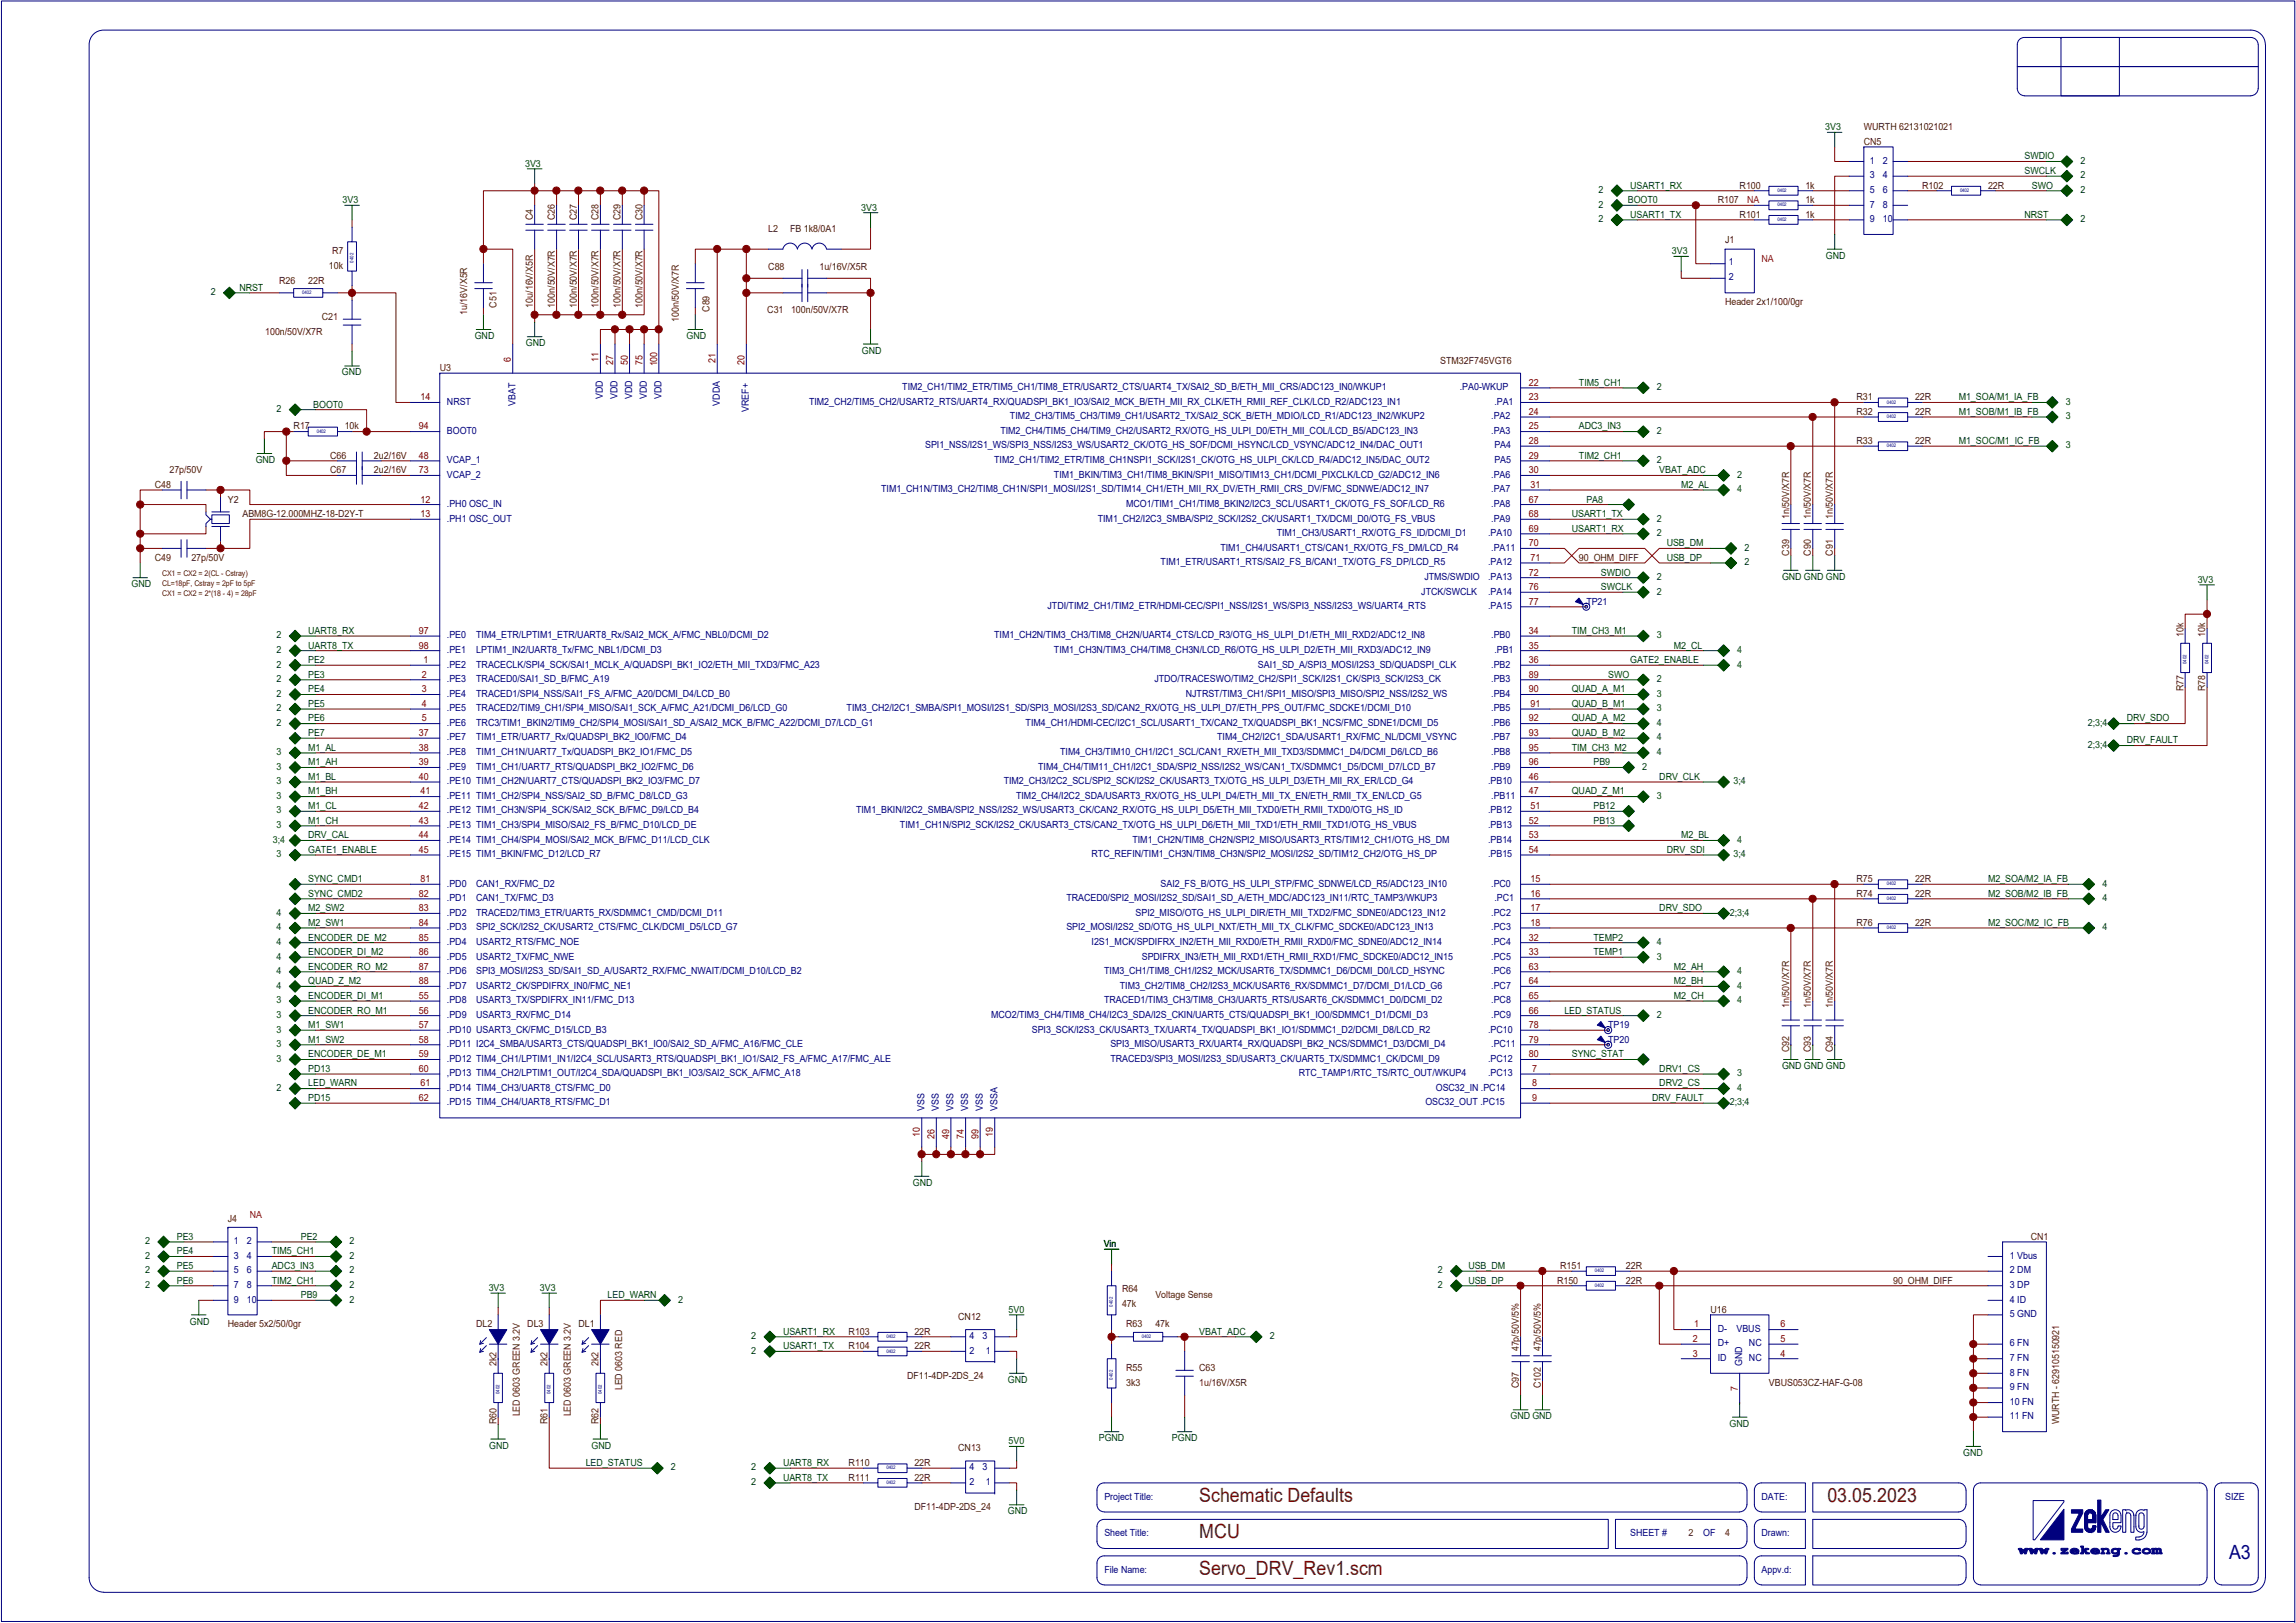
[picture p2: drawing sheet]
<svg xmlns="http://www.w3.org/2000/svg" width="297mm" height="210mm" viewBox="0 0 297 210" stroke-linecap="round" stroke-linejoin="round" font-family="sans-serif">
<defs><g id="words">
<g font-size="2.5" fill="#482400">
<text x="155.1" y="194.3">Schematic Defaults</text>
<text x="236.4" y="194.3">03.05.2023</text>
<text x="155.1" y="199">MCU</text>
<text x="155.1" y="203.8">Servo_DRV_Rev1.scm</text>
</g>
<text font-size="2.5" fill="#00007e" x="288.4" y="201.7">A3</text>
<g font-size="1.3" fill="#004800">
<text x="236.1" y="16.8">3V3</text>
<text x="67.9" y="21.6">3V3</text>
<text x="261.9" y="22.5">SWCLK</text>
<text x="261.9" y="20.6">SWDIO</text>
<text x="269.2" y="23.1">2</text>
<text x="269.2" y="21.2">2</text>
<text x="44.3" y="26.3">3V3</text>
<text x="111.4" y="27.2">3V3</text>
<text x="206.8" y="26.9">2</text>
<text x="206.8" y="28.7">2</text>
<text x="206.8" y="25">2</text>
<text x="210.6" y="26.3">BOOT0</text>
<text x="210.9" y="28.2">USART1_TX</text>
<text x="210.9" y="24.4">USART1_RX</text>
<text x="261.9" y="28.2">NRST</text>
<text x="262.9" y="24.4">SWO</text>
<text x="269.2" y="25">2</text>
<text x="269.2" y="28.7">2</text>
<text x="216.3" y="32.9">3V3</text>
<text x="236.2" y="33.5">GND</text>
<text x="27.3" y="38.2">2</text>
<text x="31" y="37.6">NRST</text>
<text x="61.4" y="43.9">GND</text>
<text x="68" y="44.8">GND</text>
<text x="88.8" y="43.9">GND</text>
<text x="111.5" y="45.7">GND</text>
<text x="35.8" y="53.3">2</text>
<text x="40.5" y="52.7">BOOT0</text>
<text x="44.2" y="48.6">GND</text>
<text x="204.3" y="49.9">TIM5_CH1</text>
<text x="214.4" y="50.5">2</text>
<text x="253.4" y="51.8">M1_SOA/M1_IA_FB</text>
<text x="253.4" y="53.7">M1_SOB/M1_IB_FB</text>
<text x="267.3" y="52.4">3</text>
<text x="33.1" y="59.9">GND</text>
<text x="204.3" y="59.4">TIM2_CH1</text>
<text x="204.3" y="55.6">ADC3_IN3</text>
<text x="214.4" y="59.9">2</text>
<text x="214.4" y="56.1">2</text>
<text x="253.4" y="57.5">M1_SOC/M1_IC_FB</text>
<text x="267.3" y="54.3">3</text>
<text x="267.3" y="58">3</text>
<text x="205.2" y="65">PA8</text>
<text x="214.7" y="61.2">VBAT_ADC</text>
<text x="217.5" y="63.1">M2_AL</text>
<text x="224.7" y="63.7">4</text>
<text x="224.7" y="61.8">2</text>
<text x="203.3" y="66.9">USART1_TX</text>
<text x="203.3" y="68.8">USART1_RX</text>
<text x="214.4" y="67.5">2</text>
<text x="214.4" y="69.4">2</text>
<text x="215.6" y="70.7">USB_DM</text>
<text x="225.7" y="71.2">2</text>
<text x="17" y="76">GND</text>
<text x="207.1" y="74.5">SWDIO</text>
<text x="207.1" y="76.3">SWCLK</text>
<text x="214.4" y="75">2</text>
<text x="214.4" y="76.9">2</text>
<text x="215.6" y="72.6">USB_DP</text>
<text x="225.7" y="73.1">2</text>
<text x="230.5" y="75">GND GND GND</text>
<text x="284.3" y="75.4">3V3</text>
<text x="35.8" y="82.6">2</text>
<text x="39.9" y="82">UART8_RX</text>
<text x="39.9" y="83.9">UART8_TX</text>
<text x="203.3" y="82">TIM_CH3_M1</text>
<text x="214.4" y="82.6">3</text>
<text x="216.6" y="83.9">M2_CL</text>
<text x="35.8" y="88.2">2</text>
<text x="35.8" y="84.5">2</text>
<text x="35.8" y="86.4">2</text>
<text x="39.9" y="87.7">PE3</text>
<text x="39.9" y="89.6">PE4</text>
<text x="39.9" y="85.8">PE2</text>
<text x="203.3" y="89.6">QUAD_A_M1</text>
<text x="208.1" y="87.7">SWO</text>
<text x="210.9" y="85.8">GATE2_ENABLE</text>
<text x="214.4" y="88.2">2</text>
<text x="224.7" y="84.5">4</text>
<text x="224.7" y="86.4">4</text>
<text x="35.8" y="92">2</text>
<text x="35.8" y="90.1">2</text>
<text x="35.8" y="93.9">2</text>
<text x="39.9" y="91.5">PE5</text>
<text x="39.9" y="95.2">PE7</text>
<text x="39.9" y="93.3">PE6</text>
<text x="203.3" y="95.2">QUAD_B_M2</text>
<text x="203.3" y="91.5">QUAD_B_M1</text>
<text x="203.3" y="93.3">QUAD_A_M2</text>
<text x="214.4" y="95.8">4</text>
<text x="214.4" y="90.1">3</text>
<text x="214.4" y="92">3</text>
<text x="214.4" y="93.9">4</text>
<text x="270.1" y="93.9">2;3;4</text>
<text x="275.1" y="93.3">DRV_SDO</text>
<text x="35.8" y="97.7">3</text>
<text x="35.8" y="101.5">3</text>
<text x="35.8" y="99.6">3</text>
<text x="39.9" y="97.1">M1_AL</text>
<text x="39.9" y="100.9">M1_BL</text>
<text x="39.9" y="99">M1_AH</text>
<text x="203.3" y="97.1">TIM_CH3_M2</text>
<text x="206.2" y="99">PB9</text>
<text x="212.5" y="99.6">2</text>
<text x="214.4" y="97.7">4</text>
<text x="214.7" y="100.9">DRV_CLK</text>
<text x="224.3" y="101.5">3;4</text>
<text x="270.1" y="96.8">2;3;4</text>
<text x="275.1" y="96.2">DRV_FAULT</text>
<text x="35.8" y="105.2">3</text>
<text x="35.8" y="103.4">3</text>
<text x="35.8" y="107.1">3</text>
<text x="39.9" y="104.7">M1_CL</text>
<text x="39.9" y="102.8">M1_BH</text>
<text x="39.9" y="106.6">M1_CH</text>
<text x="203.3" y="102.8">QUAD_Z_M1</text>
<text x="206.2" y="106.6">PB13</text>
<text x="206.2" y="104.7">PB12</text>
<text x="214.4" y="103.4">3</text>
<text x="35.3" y="109">3;4</text>
<text x="35.8" y="110.9">3</text>
<text x="39.9" y="108.5">DRV_CAL</text>
<text x="39.9" y="110.3">GATE1_ENABLE</text>
<text x="215.6" y="110.3">DRV_SDI</text>
<text x="217.5" y="108.5">M2_BL</text>
<text x="224.3" y="110.9">3;4</text>
<text x="224.7" y="109">4</text>
<text x="35.8" y="118.5">4</text>
<text x="39.9" y="117.9">M2_SW2</text>
<text x="39.9" y="114.1">SYNC_CMD1</text>
<text x="39.9" y="116">SYNC_CMD2</text>
<text x="39.9" y="119.8">M2_SW1</text>
<text x="214.7" y="117.9">DRV_SDO</text>
<text x="223.8" y="118.5">2;3;4</text>
<text x="257.2" y="116">M2_SOB/M2_IB_FB</text>
<text x="257.2" y="114.1">M2_SOA/M2_IA_FB</text>
<text x="257.2" y="119.8">M2_SOC/M2_IC_FB</text>
<text x="272" y="116.6">4</text>
<text x="272" y="114.7">4</text>
<text x="35.8" y="120.4">4</text>
<text x="35.8" y="122.3">4</text>
<text x="35.8" y="124.1">4</text>
<text x="39.9" y="125.5">ENCODER_RO_M2</text>
<text x="39.9" y="121.7">ENCODER_DE_M2</text>
<text x="39.9" y="123.6">ENCODER_DI_M2</text>
<text x="206.2" y="121.7">TEMP2</text>
<text x="206.2" y="123.6">TEMP1</text>
<text x="214.4" y="122.3">4</text>
<text x="214.4" y="124.1">3</text>
<text x="216.6" y="125.5">M2_AH</text>
<text x="272" y="120.4">4</text>
<text x="35.8" y="129.8">3</text>
<text x="35.8" y="126">4</text>
<text x="35.8" y="131.7">3</text>
<text x="35.8" y="127.9">4</text>
<text x="39.9" y="129.2">ENCODER_DI_M1</text>
<text x="39.9" y="131.1">ENCODER_RO_M1</text>
<text x="39.9" y="127.3">QUAD_Z_M2</text>
<text x="202.4" y="131.1">LED_STATUS</text>
<text x="214.4" y="131.7">2</text>
<text x="216.6" y="127.3">M2_BH</text>
<text x="216.6" y="129.2">M2_CH</text>
<text x="224.7" y="127.9">4</text>
<text x="224.7" y="126">4</text>
<text x="224.7" y="129.8">4</text>
<text x="35.8" y="135.5">3</text>
<text x="35.8" y="133.6">3</text>
<text x="35.8" y="137.4">3</text>
<text x="39.9" y="134.9">M1_SW2</text>
<text x="39.9" y="133">M1_SW1</text>
<text x="39.9" y="136.8">ENCODER_DE_M1</text>
<text x="203.3" y="136.8">SYNC_STAT</text>
<text x="35.8" y="141.1">2</text>
<text x="39.9" y="142.5">PD15</text>
<text x="39.9" y="138.7">PD13</text>
<text x="39.9" y="140.6">LED_WARN</text>
<text x="213.7" y="142.5">DRV_FAULT</text>
<text x="214.7" y="140.6">DRV2_CS</text>
<text x="214.7" y="138.7">DRV1_CS</text>
<text x="223.8" y="143">2;3;4</text>
<text x="224.7" y="141.1">4</text>
<text x="224.7" y="139.3">3</text>
<text x="230.5" y="138.3">GND GND GND</text>
<text x="118.1" y="153.4">GND</text>
<text x="18.8" y="161">2</text>
<text x="22.9" y="160.4">PE3</text>
<text x="38.9" y="160.4">PE2</text>
<text x="45.2" y="161">2</text>
<text x="142.8" y="161.4">Vin</text>
<text x="18.8" y="166.6">2</text>
<text x="18.8" y="162.9">2</text>
<text x="18.8" y="164.7">2</text>
<text x="22.9" y="166.1">PE6</text>
<text x="22.9" y="162.3">PE4</text>
<text x="22.9" y="164.2">PE5</text>
<text x="35.2" y="166.1">TIM2_CH1</text>
<text x="35.2" y="162.3">TIM5_CH1</text>
<text x="35.2" y="164.2">ADC3_IN3</text>
<text x="38.9" y="168">PB9</text>
<text x="45.2" y="166.6">2</text>
<text x="45.2" y="162.9">2</text>
<text x="45.2" y="164.7">2</text>
<text x="63.2" y="167">3V3</text>
<text x="69.8" y="167">3V3</text>
<text x="78.6" y="168">LED_WARN</text>
<text x="186" y="164.7">2</text>
<text x="186" y="166.6">2</text>
<text x="190" y="164.2">USB_DM</text>
<text x="190" y="166.1">USB_DP</text>
<text x="24.6" y="171.4">GND</text>
<text x="45.2" y="168.5">2</text>
<text x="87.8" y="168.5">2</text>
<text x="97.2" y="173.2">2</text>
<text x="101.3" y="172.7">USART1_RX</text>
<text x="130.5" y="169.8">5V0</text>
<text x="155.1" y="172.7">VBAT_ADC</text>
<text x="164.3" y="173.2">2</text>
<text x="97.2" y="175.1">2</text>
<text x="101.3" y="174.6">USART1_TX</text>
<text x="130.4" y="178.9">GND</text>
<text x="195.4" y="183.6">GND GND</text>
<text x="223.8" y="184.6">GND</text>
<text x="63.3" y="187.4">GND</text>
<text x="75.8" y="189.7">LED_STATUS</text>
<text x="76.5" y="187.4">GND</text>
<text x="86.8" y="190.2">2</text>
<text x="97.2" y="190.2">2</text>
<text x="101.3" y="189.7">UART8_RX</text>
<text x="101.3" y="191.6">UART8_TX</text>
<text x="130.5" y="186.9">5V0</text>
<text x="142.2" y="186.5">PGND</text>
<text x="151.6" y="186.5">PGND</text>
<text x="254" y="188.4">GND</text>
<text x="97.2" y="192.1">2</text>
<text x="130.4" y="195.9">GND</text>
</g>
<g font-size="1.3" fill="#482400">
<text x="241.1" y="16.8">WURTH 62131021021</text>
<text x="241.1" y="18.7">CN5</text>
<text x="68.9" y="28.4" transform="rotate(-90 68.9 28.4)">C4</text>
<text x="71.8" y="28.4" transform="rotate(-90 71.8 28.4)">C26</text>
<text x="74.6" y="28.4" transform="rotate(-90 74.6 28.4)">C27</text>
<text x="77.4" y="28.4" transform="rotate(-90 77.4 28.4)">C28</text>
<text x="80.3" y="28.4" transform="rotate(-90 80.3 28.4)">C29</text>
<text x="83.1" y="28.4" transform="rotate(-90 83.1 28.4)">C30</text>
<text x="222.2" y="26.3">R107</text>
<text x="225.1" y="24.4">R100</text>
<text x="225.1" y="28.2">R101</text>
<text x="233.6" y="24.4">1k</text>
<text x="233.6" y="28.2">1k</text>
<text x="233.6" y="26.3">1k</text>
<text x="248.7" y="24.4">R102</text>
<text x="257.2" y="24.4">22R</text>
<text x="42.6" y="34.8">10k</text>
<text x="43" y="32.9">R7</text>
<text x="99.4" y="30.1">L2</text>
<text x="99.4" y="35">C88</text>
<text x="102.2" y="30.1">FB 1k8/0A1</text>
<text x="106" y="35">1u/16V/X5R</text>
<text x="223.2" y="31.5">J1</text>
<text x="36.1" y="36.7">R26</text>
<text x="39.9" y="36.7">22R</text>
<text x="41.6" y="41.4">C21</text>
<text x="60.4" y="40.7" transform="rotate(-90 60.4 40.7)">1u/16V/X5R</text>
<text x="64.2" y="39.8" transform="rotate(-90 64.2 39.8)">C51</text>
<text x="68.9" y="39.8" transform="rotate(-90 68.9 39.8)">10u/16V/X5R</text>
<text x="71.8" y="39.8" transform="rotate(-90 71.8 39.8)">100n/50V/X7R</text>
<text x="74.6" y="39.8" transform="rotate(-90 74.6 39.8)">100n/50V/X7R</text>
<text x="77.4" y="39.8" transform="rotate(-90 77.4 39.8)">100n/50V/X7R</text>
<text x="80.3" y="39.8" transform="rotate(-90 80.3 39.8)">100n/50V/X7R</text>
<text x="83.1" y="39.8" transform="rotate(-90 83.1 39.8)">100n/50V/X7R</text>
<text x="87.8" y="41.7" transform="rotate(-90 87.8 41.7)">100n/50V/X7R</text>
<text x="91.8" y="40.3" transform="rotate(-90 91.8 40.3)">C89</text>
<text x="99.3" y="40.4">C31</text>
<text x="102.3" y="40.4">100n/50V/X7R</text>
<text x="223.2" y="39.5">Header 2x1/100/0gr</text>
<text x="34.3" y="43.3">100n/50V/X7R</text>
<text x="186.3" y="47.1">STM32F745VGT6</text>
<text x="56.9" y="48">U3</text>
<text x="240.2" y="53.7">R32</text>
<text x="240.2" y="51.8">R31</text>
<text x="247.8" y="53.7">22R</text>
<text x="247.8" y="51.8">22R</text>
<text x="38" y="55.6">R17</text>
<text x="42.7" y="59.4">C66</text>
<text x="44.6" y="55.6">10k</text>
<text x="48.4" y="59.4">2u2/16V</text>
<text x="240.2" y="57.5">R33</text>
<text x="247.8" y="57.5">22R</text>
<text x="20" y="63.1">C48</text>
<text x="21.9" y="61.2">27p/50V</text>
<text x="29.5" y="65">Y2</text>
<text x="42.7" y="61.2">C67</text>
<text x="48.4" y="61.2">2u2/16V</text>
<text x="31.4" y="66.9">ABM8G-12.000MHZ-18-D2Y-T</text>
<text x="231.5" y="71.9" transform="rotate(-90 231.5 71.9)">C39</text>
<text x="231.5" y="67.2" transform="rotate(-90 231.5 67.2)">1n/50V/X7R</text>
<text x="234.3" y="71.9" transform="rotate(-90 234.3 71.9)">C90</text>
<text x="234.3" y="67.2" transform="rotate(-90 234.3 67.2)">1n/50V/X7R</text>
<text x="237.1" y="71.9" transform="rotate(-90 237.1 71.9)">C91</text>
<text x="237.1" y="67.2" transform="rotate(-90 237.1 67.2)">1n/50V/X7R</text>
<text x="20" y="72.6">C49</text>
<text x="24.8" y="72.6">27p/50V</text>
<text x="204.3" y="72.6">90_OHM_DIFF</text>
<text x="282.5" y="82.4" transform="rotate(-90 282.5 82.4)">10k</text>
<text x="285.3" y="82.4" transform="rotate(-90 285.3 82.4)">10k</text>
<text x="282.5" y="89.5" transform="rotate(-90 282.5 89.5)">R77</text>
<text x="285.3" y="89.5" transform="rotate(-90 285.3 89.5)">R78</text>
<text x="240.2" y="114.1">R75</text>
<text x="240.2" y="119.8">R76</text>
<text x="240.2" y="116">R74</text>
<text x="247.8" y="114.1">22R</text>
<text x="247.8" y="119.8">22R</text>
<text x="247.8" y="116">22R</text>
<text x="231.5" y="130.4" transform="rotate(-90 231.5 130.4)">1n/50V/X7R</text>
<text x="234.3" y="130.4" transform="rotate(-90 234.3 130.4)">1n/50V/X7R</text>
<text x="237.1" y="130.4" transform="rotate(-90 237.1 130.4)">1n/50V/X7R</text>
<text x="231.5" y="136.1" transform="rotate(-90 231.5 136.1)">C92</text>
<text x="234.3" y="136.1" transform="rotate(-90 234.3 136.1)">C93</text>
<text x="237.1" y="136.1" transform="rotate(-90 237.1 136.1)">C94</text>
<text x="29.5" y="158.1">J4</text>
<text x="262.7" y="160.4">CN1</text>
<text x="145.2" y="167.2">R64</text>
<text x="149.5" y="168">Voltage Sense</text>
<text x="201.4" y="166.1">R150</text>
<text x="201.8" y="164.2">R151</text>
<text x="210.4" y="164.2">22R</text>
<text x="210.4" y="166.1">22R</text>
<text x="244.9" y="166.1">90_OHM_DIFF</text>
<text x="29.5" y="171.7">Header 5x2/50/0gr</text>
<text x="61.6" y="171.7">DL2</text>
<text x="68.2" y="171.7">DL3</text>
<text x="74.8" y="171.7">DL1</text>
<text x="109.8" y="172.7">R103</text>
<text x="118.3" y="172.7">22R</text>
<text x="124" y="170.8">CN12</text>
<text x="145.2" y="169.1">47k</text>
<text x="145.7" y="171.7">R63</text>
<text x="149.5" y="171.7">47k</text>
<text x="221.3" y="169.8">U16</text>
<text x="64.2" y="176.7" transform="rotate(-90 64.2 176.7)">2k2</text>
<text x="70.8" y="176.7" transform="rotate(-90 70.8 176.7)">2k2</text>
<text x="77.4" y="176.7" transform="rotate(-90 77.4 176.7)">2k2</text>
<text x="80.5" y="179.9" transform="rotate(-90 80.5 179.9)">LED 0603 RED</text>
<text x="109.8" y="174.6">R104</text>
<text x="117.3" y="178.4">DF11-4DP-2DS_24</text>
<text x="118.3" y="174.6">22R</text>
<text x="145.7" y="177.4">R55</text>
<text x="145.7" y="179.3">3k3</text>
<text x="155.1" y="177.4">C63</text>
<text x="155.1" y="179.3">1u/16V/X5R</text>
<text x="196.5" y="179.6" transform="rotate(-90 196.5 179.6)">C97</text>
<text x="196.5" y="174.8" transform="rotate(-90 196.5 174.8)">47p/50V/5%</text>
<text x="199.3" y="179.6" transform="rotate(-90 199.3 179.6)">C102</text>
<text x="199.3" y="174.8" transform="rotate(-90 199.3 174.8)">47p/50V/5%</text>
<text x="228.9" y="179.3">VBUS053CZ-HAF-G-08</text>
<text x="64.2" y="184.3" transform="rotate(-90 64.2 184.3)">R60</text>
<text x="67.2" y="183.3" transform="rotate(-90 67.2 183.3)">LED 0603 GREEN 3.2V</text>
<text x="70.8" y="184.3" transform="rotate(-90 70.8 184.3)">R61</text>
<text x="73.8" y="183.3" transform="rotate(-90 73.8 183.3)">LED 0603 GREEN 3.2V</text>
<text x="77.4" y="184.3" transform="rotate(-90 77.4 184.3)">R62</text>
<text x="266.4" y="184.3" transform="rotate(-90 266.4 184.3)">WURTH - 629105150921</text>
<text x="109.8" y="189.7">R110</text>
<text x="109.8" y="191.6">R111</text>
<text x="118.3" y="189.7">22R</text>
<text x="118.3" y="191.6">22R</text>
<text x="124" y="187.8">CN13</text>
<text x="118.3" y="195.3">DF11-4DP-2DS_24</text>
<text x="218.5" y="198.8">2</text>
<text x="223.2" y="198.8">4</text>
</g>
<g font-size="1.3" fill="#00007e">
<text x="241.9" y="23.1">3</text>
<text x="241.9" y="21.2">1</text>
<text x="243.6" y="23.1">4</text>
<text x="243.6" y="21.2">2</text>
<text x="241.9" y="25">5</text>
<text x="241.9" y="26.9">7</text>
<text x="241.9" y="28.7">9</text>
<text x="243.6" y="28.7">10</text>
<text x="243.6" y="25">6</text>
<text x="243.6" y="26.9">8</text>
<text x="223.6" y="34.3">1</text>
<text x="223.6" y="36.2">2</text>
<text x="57.8" y="52.4">NRST</text>
<text x="66.7" y="52.5" transform="rotate(-90 66.7 52.5)">VBAT</text>
<text x="78" y="51.7" transform="rotate(-90 78 51.7)">VDD</text>
<text x="79.9" y="51.7" transform="rotate(-90 79.9 51.7)">VDD</text>
<text x="81.8" y="51.7" transform="rotate(-90 81.8 51.7)">VDD</text>
<text x="83.7" y="51.7" transform="rotate(-90 83.7 51.7)">VDD</text>
<text x="85.6" y="51.7" transform="rotate(-90 85.6 51.7)">VDD</text>
<text x="93.1" y="52.5" transform="rotate(-90 93.1 52.5)">VDDA</text>
<text x="96.9" y="53.3" transform="rotate(-90 96.9 53.3)">VREF+</text>
<text x="104.7" y="52.4">TIM2_CH2/TIM5_CH2/USART2_RTS/UART4_RX/QUADSPI_BK1_IO3/SAI2_MCK_B/ETH_MII_RX_CLK/ETH_RMII_REF_CLK/LCD_R2/ADC123_IN1</text>
<text x="116.7" y="50.5">TIM2_CH1/TIM2_ETR/TIM5_CH1/TIM8_ETR/USART2_CTS/UART4_TX/SAI2_SD_B/ETH_MII_CRS/ADC123_IN0/WKUP1</text>
<text x="188.9" y="50.5">.PA0-WKUP</text>
<text x="193.3" y="52.4">.PA1</text>
<text x="57.8" y="59.9">VCAP_1</text>
<text x="57.8" y="56.1">BOOT0</text>
<text x="119.7" y="58">SPI1_NSS/I2S1_WS/SPI3_NSS/I2S3_WS/USART2_CK/OTG_HS_SOF/DCMI_HSYNC/LCD_VSYNC/ADC12_IN4/DAC_OUT1</text>
<text x="128.6" y="59.9">TIM2_CH1/TIM2_ETR/TIM8_CH1NSPI1_SCK/I2S1_CK/OTG_HS_ULPI_CK/LCD_R4/ADC12_IN5/DAC_OUT2</text>
<text x="129.4" y="56.1">TIM2_CH4/TIM5_CH4/TIM9_CH2/USART2_RX/OTG_HS_ULPI_D0/ETH_MII_COL/LCD_B5/ADC123_IN3</text>
<text x="130.7" y="54.2">TIM2_CH3/TIM5_CH3/TIM9_CH1/USART2_TX/SAI2_SCK_B/ETH_MDIO/LCD_R1/ADC123_IN2/WKUP2</text>
<text x="192.9" y="54.3">.PA2</text>
<text x="192.9" y="56.1">.PA3</text>
<text x="193.3" y="59.9">PA5</text>
<text x="193.3" y="58">PA4</text>
<text x="57.8" y="65.6">.PH0 OSC_IN</text>
<text x="57.8" y="61.8">VCAP_2</text>
<text x="114" y="63.7">TIM1_CH1N/TIM3_CH2/TIM8_CH1N/SPI1_MOSI/I2S1_SD/TIM14_CH1/ETH_MII_RX_DV/ETH_RMII_CRS_DV/FMC_SDNWE/ADC12_IN7</text>
<text x="136.4" y="61.8">TIM1_BKIN/TIM3_CH1/TIM8_BKIN/SPI1_MISO/TIM13_CH1/DCMI_PIXCLK/LCD_G2/ADC12_IN6</text>
<text x="145.7" y="65.6">MCO1/TIM1_CH1/TIM8_BKIN2/I2C3_SCL/USART1_CK/OTG_FS_SOF/LCD_R6</text>
<text x="192.9" y="63.7">.PA7</text>
<text x="192.9" y="61.8">.PA6</text>
<text x="192.9" y="65.6">.PA8</text>
<text x="57.8" y="67.5">.PH1 OSC_OUT</text>
<text x="142" y="67.5">TIM1_CH2/I2C3_SMBA/SPI2_SCK/I2S2_CK/USART1_TX/DCMI_D0/OTG_FS_VBUS</text>
<text x="157.9" y="71.2">TIM1_CH4/USART1_CTS/CAN1_RX/OTG_FS_DM/LCD_R4</text>
<text x="165.2" y="69.4">TIM1_CH3/USART1_RX/OTG_FS_ID/DCMI_D1</text>
<text x="192.5" y="69.4">.PA10</text>
<text x="192.9" y="67.5">.PA9</text>
<text x="192.9" y="71.2">.PA11</text>
<text x="150.2" y="73.1">TIM1_ETR/USART1_RTS/SAI2_FS_B/CAN1_TX/OTG_FS_DP/LCD_R5</text>
<text x="183.9" y="76.9">JTCK/SWCLK</text>
<text x="184.3" y="75">JTMS/SWDIO</text>
<text x="192.5" y="76.9">.PA14</text>
<text x="192.5" y="73.1">.PA12</text>
<text x="192.5" y="75">.PA13</text>
<text x="57.8" y="82.6">.PE0</text>
<text x="61.6" y="82.6">TIM4_ETR/LPTIM1_ETR/UART8_Rx/SAI2_MCK_A/FMC_NBL0/DCMI_D2</text>
<text x="128.6" y="82.6">TIM1_CH2N/TIM3_CH3/TIM8_CH2N/UART4_CTS/LCD_R3/OTG_HS_ULPI_D1/ETH_MII_RXD2/ADC12_IN8</text>
<text x="135.5" y="78.8">JTDI/TIM2_CH1/TIM2_ETR/HDMI-CEC/SPI1_NSS/I2S1_WS/SPI3_NSS/I2S3_WS/UART4_RTS</text>
<text x="192.5" y="78.8">.PA15</text>
<text x="192.9" y="82.6">.PB0</text>
<text x="205.2" y="78.2">TP21</text>
<text x="57.8" y="84.5">.PE1</text>
<text x="57.8" y="88.2">.PE3</text>
<text x="57.8" y="86.4">.PE2</text>
<text x="61.6" y="88.2">TRACED0/SAI1_SD_B/FMC_A19</text>
<text x="61.6" y="84.5">LPTIM1_IN2/UART8_Tx/FMC_NBL1/DCMI_D3</text>
<text x="61.6" y="86.4">TRACECLK/SPI4_SCK/SAI1_MCLK_A/QUADSPI_BK1_IO2/ETH_MII_TXD3/FMC_A23</text>
<text x="136.4" y="84.5">TIM1_CH3N/TIM3_CH4/TIM8_CH3N/LCD_R6/OTG_HS_ULPI_D2/ETH_MII_RXD3/ADC12_IN9</text>
<text x="149.3" y="88.2">JTDO/TRACESWO/TIM2_CH2/SPI1_SCK/I2S1_CK/SPI3_SCK/I2S3_CK</text>
<text x="162.7" y="86.4">SAI1_SD_A/SPI3_MOSI/I2S3_SD/QUADSPI_CLK</text>
<text x="192.9" y="88.2">.PB3</text>
<text x="192.9" y="86.4">.PB2</text>
<text x="193.3" y="84.5">.PB1</text>
<text x="57.8" y="90.1">.PE4</text>
<text x="57.8" y="92">.PE5</text>
<text x="57.8" y="93.9">.PE6</text>
<text x="57.8" y="95.8">.PE7</text>
<text x="61.6" y="95.8">TIM1_ETR/UART7_Rx/QUADSPI_BK2_IO0/FMC_D4</text>
<text x="61.6" y="93.9">TRC3/TIM1_BKIN2/TIM9_CH2/SPI4_MOSI/SAI1_SD_A/SAI2_MCK_B/FMC_A22/DCMI_D7/LCD_G1</text>
<text x="61.6" y="90.1">TRACED1/SPI4_NSS/SAI1_FS_A/FMC_A20/DCMI_D4/LCD_B0</text>
<text x="61.6" y="92">TRACED2/TIM9_CH1/SPI4_MISO/SAI1_SCK_A/FMC_A21/DCMI_D6/LCD_G0</text>
<text x="109.5" y="92">TIM3_CH2/I2C1_SMBA/SPI1_MOSI/I2S1_SD/SPI3_MOSI/I2S3_SD/CAN2_RX/OTG_HS_ULPI_D7/ETH_PPS_OUT/FMC_SDCKE1/DCMI_D10</text>
<text x="132.7" y="93.9">TIM4_CH1/HDMI-CEC/I2C1_SCL/USART1_TX/CAN2_TX/QUADSPI_BK1_NCS/FMC_SDNE1/DCMI_D5</text>
<text x="153.4" y="90.1">NJTRST/TIM3_CH1/SPI1_MISO/SPI3_MISO/SPI2_NSS/I2S2_WS</text>
<text x="157.5" y="95.8">TIM4_CH2/I2C1_SDA/USART1_RX/FMC_NL/DCMI_VSYNC</text>
<text x="192.9" y="93.9">.PB6</text>
<text x="192.9" y="92">.PB5</text>
<text x="192.9" y="90.1">.PB4</text>
<text x="192.9" y="95.8">.PB7</text>
<text x="57.8" y="101.5">.PE10 TIM1_CH2N/UART7_CTS/QUADSPI_BK2_IO3/FMC_D7</text>
<text x="57.8" y="97.7">.PE8</text>
<text x="57.8" y="99.6">.PE9</text>
<text x="61.6" y="97.7">TIM1_CH1N/UART7_Tx/QUADSPI_BK2_IO1/FMC_D5</text>
<text x="61.6" y="99.6">TIM1_CH1/UART7_RTS/QUADSPI_BK2_IO2/FMC_D6</text>
<text x="129.9" y="101.5">TIM2_CH3/I2C2_SCL/SPI2_SCK/I2S2_CK/USART3_TX/OTG_HS_ULPI_D3/ETH_MII_RX_ER/LCD_G4</text>
<text x="134.3" y="99.6">TIM4_CH4/TIM11_CH1/I2C1_SDA/SPI2_NSS/I2S2_WS/CAN1_TX/SDMMC1_D5/DCMI_D7/LCD_B7</text>
<text x="137.2" y="97.7">TIM4_CH3/TIM10_CH1/I2C1_SCL/CAN1_RX/ETH_MII_TXD3/SDMMC1_D4/DCMI_D6/LCD_B6</text>
<text x="192.5" y="101.5">.PB10</text>
<text x="192.9" y="99.6">.PB9</text>
<text x="192.9" y="97.7">.PB8</text>
<text x="57.8" y="107.1">.PE13 TIM1_CH3/SPI4_MISO/SAI2_FS_B/FMC_D10/LCD_DE</text>
<text x="57.8" y="103.4">.PE11 TIM1_CH2/SPI4_NSS/SAI2_SD_B/FMC_D8/LCD_G3</text>
<text x="57.8" y="105.2">.PE12 TIM1_CH3N/SPI4_SCK/SAI2_SCK_B/FMC_D9/LCD_B4</text>
<text x="110.8" y="105.2">TIM1_BKIN/I2C2_SMBA/SPI2_NSS/I2S2_WS/USART3_CK/CAN2_RX/OTG_HS_ULPI_D5/ETH_MII_TXD0/ETH_RMII_TXD0/OTG_HS_ID</text>
<text x="116.4" y="107.1">TIM1_CH1N/SPI2_SCK/I2S2_CK/USART3_CTS/CAN2_TX/OTG_HS_ULPI_D6/ETH_MII_TXD1/ETH_RMII_TXD1/OTG_HS_VBUS</text>
<text x="131.5" y="103.4">TIM2_CH4/I2C2_SDA/USART3_RX/OTG_HS_ULPI_D4/ETH_MII_TX_EN/ETH_RMII_TX_EN/LCD_G5</text>
<text x="192.5" y="107.1">.PB13</text>
<text x="192.5" y="105.2">.PB12</text>
<text x="192.9" y="103.4">.PB11</text>
<text x="57.8" y="109">.PE14 TIM1_CH4/SPI4_MOSI/SAI2_MCK_B/FMC_D11/LCD_CLK</text>
<text x="57.8" y="110.9">.PE15 TIM1_BKIN/FMC_D12/LCD_R7</text>
<text x="141.2" y="110.9">RTC_REFIN/TIM1_CH3N/TIM8_CH3N/SPI2_MOSI/I2S2_SD/TIM12_CH2/OTG_HS_DP</text>
<text x="146.5" y="109">TIM1_CH2N/TIM8_CH2N/SPI2_MISO/USART3_RTS/TIM12_CH1/OTG_HS_DM</text>
<text x="192.5" y="110.9">.PB15</text>
<text x="192.5" y="109">.PB14</text>
<text x="57.8" y="118.5">.PD2</text>
<text x="57.8" y="116.6">.PD1</text>
<text x="57.8" y="114.7">.PD0</text>
<text x="61.6" y="116.6">CAN1_TX/FMC_D3</text>
<text x="61.6" y="114.7">CAN1_RX/FMC_D2</text>
<text x="61.6" y="118.5">TRACED2/TIM3_ETR/UART5_RX/SDMMC1_CMD/DCMI_D11</text>
<text x="138" y="116.6">TRACED0/SPI2_MOSI/I2S2_SD/SAI1_SD_A/ETH_MDC/ADC123_IN11/RTC_TAMP3/WKUP3</text>
<text x="146.9" y="118.5">SPI2_MISO/OTG_HS_ULPI_DIR/ETH_MII_TXD2/FMC_SDNE0/ADC123_IN12</text>
<text x="150.2" y="114.7">SAI2_FS_B/OTG_HS_ULPI_STP/FMC_SDNWE/LCD_R5/ADC123_IN10</text>
<text x="192.9" y="114.7">.PC0</text>
<text x="192.9" y="118.5">.PC2</text>
<text x="193.3" y="116.6">.PC1</text>
<text x="57.8" y="120.4">.PD3</text>
<text x="57.8" y="122.3">.PD4</text>
<text x="57.8" y="124.1">.PD5</text>
<text x="61.6" y="122.3">USART2_RTS/FMC_NOE</text>
<text x="61.6" y="124.1">USART2_TX/FMC_NWE</text>
<text x="61.6" y="120.4">SPI2_SCK/I2S2_CK/USART2_CTS/FMC_CLK/DCMI_D5/LCD_G7</text>
<text x="138" y="120.4">SPI2_MOSI/I2S2_SD/OTG_HS_ULPI_NXT/ETH_MII_TX_CLK/FMC_SDCKE0/ADC123_IN13</text>
<text x="141.2" y="122.3">I2S1_MCK/SPDIFRX_IN2/ETH_MII_RXD0/ETH_RMII_RXD0/FMC_SDNE0/ADC12_IN14</text>
<text x="147.7" y="124.1">SPDIFRX_IN3/ETH_MII_RXD1/ETH_RMII_RXD1/FMC_SDCKE0/ADC12_IN15</text>
<text x="192.9" y="122.3">.PC4</text>
<text x="192.9" y="120.4">.PC3</text>
<text x="192.9" y="124.1">.PC5</text>
<text x="57.8" y="129.8">.PD8</text>
<text x="57.8" y="131.7">.PD9</text>
<text x="57.8" y="127.9">.PD7</text>
<text x="57.8" y="126">.PD6</text>
<text x="61.6" y="126">SPI3_MOSI/I2S3_SD/SAI1_SD_A/USART2_RX/FMC_NWAIT/DCMI_D10/LCD_B2</text>
<text x="61.6" y="129.8">USART3_TX/SPDIFRX_IN11/FMC_D13</text>
<text x="61.6" y="131.7">USART3_RX/FMC_D14</text>
<text x="61.6" y="127.9">USART2_CK/SPDIFRX_IN0/FMC_NE1</text>
<text x="128.2" y="131.7">MCO2/TIM3_CH4/TIM8_CH4/I2C3_SDA/I2S_CKIN/UART5_CTS/QUADSPI_BK1_IO0/SDMMC1_D1/DCMI_D3</text>
<text x="142.9" y="126">TIM3_CH1/TIM8_CH1/I2S2_MCK/USART6_TX/SDMMC1_D6/DCMI_D0/LCD_HSYNC</text>
<text x="142.9" y="129.8">TRACED1/TIM3_CH3/TIM8_CH3/UART5_RTS/USART6_CK/SDMMC1_D0/DCMI_D2</text>
<text x="144.9" y="127.9">TIM3_CH2/TIM8_CH2/I2S3_MCK/USART6_RX/SDMMC1_D7/DCMI_D1/LCD_G6</text>
<text x="192.9" y="131.7">.PC9</text>
<text x="192.9" y="129.8">.PC8</text>
<text x="192.9" y="127.9">.PC7</text>
<text x="192.9" y="126">.PC6</text>
<text x="57.8" y="133.6">.PD10 USART3_CK/FMC_D15/LCD_B3</text>
<text x="57.8" y="135.5">.PD11 I2C4_SMBA/USART3_CTS/QUADSPI_BK1_IO0/SAI2_SD_A/FMC_A16/FMC_CLE</text>
<text x="57.8" y="137.4">.PD12 TIM4_CH1/LPTIM1_IN1/I2C4_SCL/USART3_RTS/QUADSPI_BK1_IO1/SAI2_FS_A/FMC_A17/FMC_ALE</text>
<text x="133.5" y="133.6">SPI3_SCK/I2S3_CK/USART3_TX/UART4_TX/QUADSPI_BK1_IO1/SDMMC1_D2/DCMI_D8/LCD_R2</text>
<text x="143.7" y="135.5">SPI3_MISO/USART3_RX/UART4_RX/QUADSPI_BK2_NCS/SDMMC1_D3/DCMI_D4</text>
<text x="143.7" y="137.4">TRACED3/SPI3_MOSI/I2S3_SD/USART3_CK/UART5_TX/SDMMC1_CK/DCMI_D9</text>
<text x="192.5" y="137.4">.PC12</text>
<text x="192.5" y="133.6">.PC10</text>
<text x="192.9" y="135.5">.PC11</text>
<text x="208.1" y="133">TP19</text>
<text x="208.1" y="134.9">TP20</text>
<text x="57.8" y="139.3">,PD13 TIM4_CH2/LPTIM1_OUT/I2C4_SDA/QUADSPI_BK1_IO3/SAI2_SCK_A/FMC_A18</text>
<text x="57.8" y="141.1">.PD14 TIM4_CH3/UART8_CTS/FMC_D0</text>
<text x="57.8" y="143">.PD15 TIM4_CH4/UART8_RTS/FMC_D1</text>
<text x="119.6" y="143.7" transform="rotate(-90 119.6 143.7)">VSS</text>
<text x="121.5" y="143.7" transform="rotate(-90 121.5 143.7)">VSS</text>
<text x="123.4" y="143.7" transform="rotate(-90 123.4 143.7)">VSS</text>
<text x="125.2" y="143.7" transform="rotate(-90 125.2 143.7)">VSS</text>
<text x="127.1" y="143.7" transform="rotate(-90 127.1 143.7)">VSS</text>
<text x="129" y="143.7" transform="rotate(-90 129 143.7)">VSSA</text>
<text x="168" y="139.3">RTC_TAMP1/RTC_TS/RTC_OUT/WKUP4</text>
<text x="184.4" y="143">OSC32_OUT .PC15</text>
<text x="185.8" y="141.1">OSC32_IN .PC14</text>
<text x="192.5" y="139.3">.PC13</text>
<text x="30.2" y="161">1</text>
<text x="31.9" y="161">2</text>
<text x="30.2" y="164.7">5</text>
<text x="30.2" y="162.9">3</text>
<text x="30.2" y="166.6">7</text>
<text x="31.9" y="164.7">6</text>
<text x="31.9" y="162.9">4</text>
<text x="31.9" y="166.6">8</text>
<text x="260" y="166.6">3 DP</text>
<text x="260" y="162.9">1 Vbus</text>
<text x="260" y="164.7">2 DM</text>
<text x="30.2" y="168.5">9</text>
<text x="31.9" y="168.5">10</text>
<text x="125.4" y="173.2">4</text>
<text x="127.1" y="173.2">3</text>
<text x="222.2" y="172.3">D-</text>
<text x="224.7" y="172.3">VBUS</text>
<text x="260" y="168.5">4 ID</text>
<text x="260" y="170.4">5 GND</text>
<text x="125.4" y="175.1">2</text>
<text x="127.5" y="175.1">1</text>
<text x="222.2" y="176.1">ID</text>
<text x="222.2" y="174.2">D+</text>
<text x="225.4" y="176.7" transform="rotate(-90 225.4 176.7)">GND</text>
<text x="226.3" y="174.2">NC</text>
<text x="226.3" y="176.1">NC</text>
<text x="260" y="176.1">7 FN</text>
<text x="260" y="174.2">6 FN</text>
<text x="260" y="179.9">9 FN</text>
<text x="260" y="178">8 FN</text>
<text x="260" y="183.6">11 FN</text>
<text x="260" y="181.8">10 FN</text>
<text x="125.4" y="190.2">4</text>
<text x="127.1" y="190.2">3</text>
<text x="125.4" y="192.1">2</text>
<text x="127.5" y="192.1">1</text>
<text x="142.9" y="194">Project Title:</text>
<text x="227.9" y="194">DATE:</text>
<text x="287.9" y="194">SIZE</text>
<text x="142.9" y="198.8">Sheet Title:</text>
<text x="142.9" y="203.5">File Name:</text>
<text x="210.9" y="198.8">SHEET #</text>
<text x="220.3" y="198.8">OF</text>
<text x="227.9" y="198.8">Drawn:</text>
<text x="227.9" y="203.5">Appv.d:</text>
</g>
<g font-size="1.3" fill="#e30000">
<text x="226" y="26.3">NA</text>
<text x="227.9" y="33.8">NA</text>
<text x="32.3" y="157.6">NA</text>
</g>
<g font-size="1.3" fill="#7e0000">
<text x="66.1" y="46.8" transform="rotate(-90 66.1 46.8)">6</text>
<text x="77.4" y="46.8" transform="rotate(-90 77.4 46.8)">11</text>
<text x="79.3" y="47.2" transform="rotate(-90 79.3 47.2)">27</text>
<text x="81.2" y="47.2" transform="rotate(-90 81.2 47.2)">50</text>
<text x="83.1" y="47.2" transform="rotate(-90 83.1 47.2)">75</text>
<text x="85" y="47.4" transform="rotate(-90 85 47.4)">100</text>
<text x="92.6" y="47" transform="rotate(-90 92.6 47)">21</text>
<text x="96.3" y="47.2" transform="rotate(-90 96.3 47.2)">20</text>
<text x="54.4" y="51.8">14</text>
<text x="197.8" y="49.9">22</text>
<text x="197.8" y="51.8">23</text>
<text x="197.8" y="53.7">24</text>
<text x="54.2" y="59.4">48</text>
<text x="54.2" y="55.6">94</text>
<text x="197.8" y="55.6">25</text>
<text x="197.8" y="57.5">28</text>
<text x="197.8" y="59.4">29</text>
<text x="54.2" y="61.2">73</text>
<text x="54.4" y="65">12</text>
<text x="197.8" y="65">67</text>
<text x="197.8" y="61.2">30</text>
<text x="198" y="63.1">31</text>
<text x="54.4" y="66.9">13</text>
<text x="197.8" y="66.9">68</text>
<text x="197.8" y="68.8">69</text>
<text x="197.8" y="70.7">70</text>
<text x="197.8" y="74.5">72</text>
<text x="197.8" y="76.3">76</text>
<text x="198" y="72.6">71</text>
<text x="54.2" y="82">97</text>
<text x="54.2" y="83.9">98</text>
<text x="197.8" y="82">34</text>
<text x="197.8" y="83.9">35</text>
<text x="197.8" y="78.2">77</text>
<text x="54.6" y="87.7">2</text>
<text x="54.6" y="89.6">3</text>
<text x="54.8" y="85.8">1</text>
<text x="197.8" y="85.8">36</text>
<text x="197.8" y="87.7">89</text>
<text x="197.8" y="89.6">90</text>
<text x="54.2" y="95.2">37</text>
<text x="54.6" y="91.5">4</text>
<text x="54.6" y="93.3">5</text>
<text x="197.8" y="93.3">92</text>
<text x="197.8" y="95.2">93</text>
<text x="198" y="91.5">91</text>
<text x="54.2" y="97.1">38</text>
<text x="54.2" y="99">39</text>
<text x="54.2" y="100.9">40</text>
<text x="197.8" y="100.9">46</text>
<text x="197.8" y="97.1">95</text>
<text x="197.8" y="99">96</text>
<text x="54.2" y="104.7">42</text>
<text x="54.2" y="106.6">43</text>
<text x="54.4" y="102.8">41</text>
<text x="197.8" y="106.6">52</text>
<text x="197.8" y="102.8">47</text>
<text x="198" y="104.7">51</text>
<text x="54.2" y="108.5">44</text>
<text x="54.2" y="110.3">45</text>
<text x="197.8" y="108.5">53</text>
<text x="197.8" y="110.3">54</text>
<text x="54.2" y="116">82</text>
<text x="54.2" y="117.9">83</text>
<text x="54.2" y="119.8">84</text>
<text x="54.4" y="114.1">81</text>
<text x="198" y="114.1">15</text>
<text x="198" y="116">16</text>
<text x="198" y="117.9">17</text>
<text x="198" y="119.8">18</text>
<text x="54.2" y="121.7">85</text>
<text x="54.2" y="123.6">86</text>
<text x="54.2" y="125.5">87</text>
<text x="197.8" y="125.5">63</text>
<text x="197.8" y="121.7">32</text>
<text x="197.8" y="123.6">33</text>
<text x="54.2" y="129.2">55</text>
<text x="54.2" y="131.1">56</text>
<text x="54.2" y="127.3">88</text>
<text x="197.8" y="127.3">64</text>
<text x="197.8" y="129.2">65</text>
<text x="197.8" y="131.1">66</text>
<text x="54.2" y="133">57</text>
<text x="54.2" y="134.9">58</text>
<text x="54.2" y="136.8">59</text>
<text x="197.8" y="133">78</text>
<text x="197.8" y="134.9">79</text>
<text x="197.8" y="136.8">80</text>
<text x="54.2" y="138.7">60</text>
<text x="54.2" y="142.5">62</text>
<text x="54.4" y="140.6">61</text>
<text x="198.2" y="138.7">7</text>
<text x="198.2" y="140.6">8</text>
<text x="198.2" y="142.5">9</text>
<text x="119" y="147.1" transform="rotate(-90 119 147.1)">10</text>
<text x="120.9" y="147.3" transform="rotate(-90 120.9 147.3)">26</text>
<text x="122.8" y="147.3" transform="rotate(-90 122.8 147.3)">49</text>
<text x="124.7" y="147.3" transform="rotate(-90 124.7 147.3)">74</text>
<text x="126.6" y="147.3" transform="rotate(-90 126.6 147.3)">99</text>
<text x="128.5" y="147.1" transform="rotate(-90 128.5 147.1)">19</text>
<text x="219" y="173.6">2</text>
<text x="219.2" y="171.7">1</text>
<text x="230.3" y="173.6">5</text>
<text x="230.3" y="171.7">6</text>
<text x="219" y="175.5">3</text>
<text x="224.8" y="180" transform="rotate(-90 224.8 180)">7</text>
<text x="230.3" y="175.5">4</text>
</g>
<g font-size="1" fill="#482400">
<text x="21" y="74.5">CX1 = CX2 = 2(CL - Cstray)</text>
<text x="21" y="75.8">CL=18pF, Cstray = 2pF to 5pF</text>
<text x="21" y="77.2">CX1 = CX2 = 2*(18 - 4) = 28pF</text>
</g>
<g font-size=".6" fill="#00007e">
<text x="230" y="24.8">0402</text>
<text x="230" y="28.6">0402</text>
<text x="230" y="26.7">0402</text>
<text x="253.6" y="24.8">0402</text>
<text x="45.7" y="34" transform="rotate(-90 45.7 34)">0402</text>
<text x="39.1" y="38">0402</text>
<text x="244.1" y="52.2">0402</text>
<text x="41" y="56">0402</text>
<text x="244.1" y="54.1">0402</text>
<text x="244.1" y="57.9">0402</text>
<text x="282.9" y="85.9" transform="rotate(-90 282.9 85.9)">0402</text>
<text x="285.7" y="85.9" transform="rotate(-90 285.7 85.9)">0402</text>
<text x="244.1" y="114.6">0402</text>
<text x="244.1" y="116.4">0402</text>
<text x="244.1" y="120.2">0402</text>
<text x="206.3" y="164.6">0402</text>
<text x="206.3" y="166.5">0402</text>
<text x="114.7" y="173.1">0402</text>
<text x="144" y="169" transform="rotate(-90 144 169)">0402</text>
<text x="147.7" y="173.1">0402</text>
<text x="114.7" y="175">0402</text>
<text x="144" y="178.5" transform="rotate(-90 144 178.5)">0402</text>
<text x="64.6" y="180.4" transform="rotate(-90 64.6 180.4)">0402</text>
<text x="71.2" y="180.4" transform="rotate(-90 71.2 180.4)">0402</text>
<text x="77.8" y="180.4" transform="rotate(-90 77.8 180.4)">0402</text>
<text x="114.7" y="190.1">0402</text>
<text x="114.7" y="192">0402</text>
</g>
</g></defs>
<g fill="none" stroke="#7e0000" stroke-width=".13">
<path d="M237.4 19v1.9h1.8M32.3 37.9h3.8M43.7 37.9h7.5v14.2h1.9M45.5 28.4v1M45.5 37v1.8M62.5 32.2h3.8v12.3M62.5 32.2v1.9M62.5 39.8v.9M69.2 32.2v9.5M69.2 23.7v2.9M72 24.7v1.9M72 32.2v8.5"/>
<path d="M74.8 24.7v1.9M74.8 32.2v8.5M77.7 32.2v8.5M77.7 24.7v1.9M80.5 24.7v1.9M80.5 32.2v8.5M83.3 24.7h1.9v17.9M83.3 24.7v1.9M83.3 24.7h-20.8v7.5M83.3 32.2v8.5h-2.8M90 34.1v-1.9h2.8v12.3M90 39.8v.9"/>
<path d="M92.8 32.2h6.6M96.6 32.2v12.3M96.6 36h4.7M96.6 37.9h4.7M107 36h5.6v1.9M107 37.9h5.6M112.6 37.9v4.7M112.6 29.4v2.8h-3.7M211.8 26.6h7.6M211.8 24.7h15.2M211.8 28.4h15.2M217.5 35.1v.9h3.8"/>
<path d="M227 26.6h-7.6v7.5h1.9M234.5 24.7h4.7M234.5 26.6h4.7M234.5 28.4h4.7M239.2 22.8h-1.8v7.5M246.8 24.7h3.8M246.8 22.8h17.9M246.8 20.9h17.9M246.8 28.4h17.9M258.1 24.7h6.6M37 55.8h1M37 59.6v1.9h6.7"/>
<path d="M37 59.6h6.7M37 55.8v3.8M37 55.8h-2.8v1M40.8 53h6.6v2.8M45.5 55.8h7.6M45.5 44.5v.9M49.3 59.6h3.8M69.2 40.7h2.8M72 40.7h5.7M77.7 40.7h2.8M79.6 42.6h-1.9v1.9M79.6 42.6v1.9"/>
<path d="M79.6 42.6h1.8v1.9M81.4 42.6h1.9v1.9M83.3 42.6h1.9M85.2 42.6v1.9M200.5 59.6h9.4M200.5 55.8h9.4M200.5 50.2h9.4M200.5 57.7h40.6M200.5 52.1h40.6M231.7 57.7v7.6M234.5 54v11.3M237.4 52.1v13.2"/>
<path d="M241.1 54h-40.6M248.7 57.7h14.2M248.7 54h14.2M248.7 52.1h14.2M18.1 71h2.9M18.1 65.3v7.5M18.1 65.3h8.5v.9M21 63.4h-2.9v1.9M26.6 71h1.9M26.6 63.4h1.9M26.6 68.1v1h-8.5M28.5 63.4h3.8v1.9h20.8"/>
<path d="M28.5 70v1M28.5 63.4v.9M49.3 61.5h3.8M53.1 67.2h-20.8v3.8h-3.8M200.5 67.2h9.4M200.5 69.1h9.4M200.5 76.6h9.4M200.5 74.7h9.4M200.5 63.4h19.8M200.5 61.5h19.8M200.5 65.3h7.6M200.5 72.8h1.9l1.9-1.8h8.5l1.9 1.8h6.6"/>
<path d="M200.5 71h1.9l1.9 1.8h8.5l1.9-1.8h6.6M200.5 78.5h4.7M231.7 71v.9M234.5 71v.9M237.4 71v.9M285.5 77.6v3.7M285.5 79.5h-2.8v1.8M40.8 82.3h12.3M40.8 87.9h12.3M40.8 97.4h12.3M40.8 99.3h12.3M40.8 84.2h12.3"/>
<path d="M40.8 86.1h12.3M40.8 89.9h12.3M40.8 93.6h12.3M40.8 95.5h12.3M40.8 91.7h12.3M200.5 87.9h9.4M200.5 95.5h9.4M200.5 99.3h7.6M200.5 82.3h9.4M200.5 89.9h9.4M200.5 93.6h9.4M200.5 91.7h9.4"/>
<path d="M200.5 97.4h9.4M200.5 84.2h19.8M200.5 86.1h19.8M282.7 88.9v4.7h-6.6M285.5 88.9v7.6h-9.4M40.8 114.4h12.3M40.8 116.3h12.3M40.8 118.2h12.3M40.8 101.2h12.3M40.8 106.8h12.3M40.8 108.7h12.3M40.8 105h12.3"/>
<path d="M40.8 103.1h12.3M40.8 110.6h12.3M200.5 103.1h9.4M200.5 101.2h19.8M200.5 118.2h19.8M200.5 108.7h19.8M200.5 110.6h19.8M200.5 105h7.6M200.5 106.8h7.6M234.5 116.3v13.2M237.4 114.4v15.1M241.1 114.4h-40.6"/>
<path d="M241.1 116.3h-40.6M248.7 114.4h18.9M248.7 116.3h18.9M40.8 131.4h12.3M40.8 135.2h12.3M40.8 137.1h12.3M40.8 120.1h12.3M40.8 125.7h12.3M40.8 122h12.3M40.8 123.8h12.3M40.8 139h12.3M40.8 129.5h12.3"/>
<path d="M40.8 133.3h12.3M40.8 127.6h12.3M200.5 131.4h9.4M200.5 129.5h19.8M200.5 139h19.8M200.5 127.6h19.8M200.5 137.1h9.4M200.5 122h9.4M200.5 123.8h9.4M200.5 125.7h19.8M200.5 135.2h7.6M200.5 133.3h7.6"/>
<path d="M231.7 135.2h.1M231.7 120.1v9.4M234.5 135.2h.1M237.4 135.2h.1M241.1 120.1h-40.6M248.7 120.1h18.9M40.8 142.7h12.3M40.8 140.8h12.3M119.2 148.4v1.9M119.2 149.4h1.9M121.1 148.4v1M123 148.4v1h-1.9"/>
<path d="M124.9 149.4h1.9M124.9 148.4v1h-1.9M126.8 148.4v1M128.7 148.4v1h-1.9M200.5 140.8h19.8M200.5 142.7h19.8M23.8 166.3h3.8M23.8 164.5h3.8M23.8 162.6h3.8M23.8 160.7h3.8M25.7 168.2h1.9M35.2 168.2h5.6"/>
<path d="M35.2 166.3h5.6M35.2 162.6h5.6M35.2 164.5h5.6M35.2 160.7h5.6M64.4 169.2v.9M64.4 175.8h.1M71.1 169.2v.9M71.1 175.8h.1M77.7 175.8h.1M83.3 168.2h-5.6v1.9M102.2 174.8h9.5M102.2 173h9.5"/>
<path d="M119.2 173h3.8M119.2 174.8h3.8M130.6 174.8h.9v1M131.5 172v1h-.9M143.8 172v1M143.8 163.5h.1M143.8 163.5v1M144.8 173h-1v.9M153.3 173v1.8M159.9 173h-7.6M191 166.3h12.3M191 164.5h12.3"/>
<path d="M196.7 166.3v6.7M196.7 178.6v1.9M199.6 164.5v8.5M199.6 178.6v1.9M210.9 166.3h3.8M216.6 164.5v7.5h.9M255.3 173.9v11.3M255.3 179.6h1.9M255.3 173.9h1.9M255.3 175.8h1.9M255.3 177.7h1.9M257.2 170.1h-1.9v3.8"/>
<path d="M257.2 164.5h-46.3M257.2 166.3h-42.5v7.6h2.8M64.4 183.3v1M71.1 183.3v6.6h11.3M77.7 183.3v1M102.2 191.9h9.5M102.2 189.9h9.5M119.2 191.9h3.8M119.2 189.9h3.8M130.6 191.9h.9v.9M131.5 189v.9h-.9M143.8 181.5v1.8"/>
<path d="M153.3 180.5v2.8M225.1 181.5h.1M255.3 181.5h1.9M255.3 183.3h1.9"/>
</g>
<g fill="none" stroke="#00007e" stroke-width=".13">
<path d="M.2 .1h296.7v209.7h-296.7zM241.1 19h3.8v11.3h-3.8zM241.1 19h.1M261 11.4a.93 .93 0 0 0 .9 1M261.9 12.4h29.3M266.6 4.8h7.6v7.6h-7.6zM266.6 4.8h.1M291.2 4.8a.97 .97 0 0 1 1 1v2.8h-31.2v-2.8a.91 .91 0 0 1 .9-1h29.3M291.2 3.9a1.87 1.87 0 0 1 1.9 1.9M291.2 3.9h-277.8a1.86 1.86 0 0 0-1.9 1.9v198.3a1.87 1.87 0 0 0 1.9 1.9M292.1 11.4a.95 .95 0 0 1-.9 1M292.2 11.5v-2.9h-31.2v2.9"/>
<path d="M293.1 5.8v198.3M36.1 37.9h1.9v-.6h3.8v.6h1.9M38 37.9v.6h3.8v-.6M45.5 29.4v1.9h-.5v3.8h.5v1.9M45.5 31.3h.6v3.8h-.6M45.5 38.8v2.5M61.4 36.6h2.3M61.4 37.3h2.3M62.5 34.1v2.5M62.5 37.3v2.5M68 29.8h2.3M68 29h2.3"/>
<path d="M69.2 26.6v2.4M69.2 29.8v2.4M70.9 29.8h2.2M70.9 29h2.2M72 26.6v2.4M72 29.8v2.4M73.7 29.8h2.3M73.7 29h2.3M74.8 26.6v2.4M74.8 29.8v2.4M76.5 29.8h2.3M76.5 29h2.3"/>
<path d="M77.7 26.6v2.4M77.7 29.8v2.4M79.4 29.8h2.2M79.4 29h2.2M80.5 26.6v2.4M80.5 29.8v2.4M82.2 29.8h2.3M82.2 29h2.3M83.3 26.6v2.4M83.3 29.8v2.4M88.8 36.6h2.3M88.8 37.3h2.3"/>
<path d="M90 34.1v2.5M90 37.3v2.5M99.4 32.2h1.9M101.3 32.2a.96 .96 0 0 1 .9-.7 .96 .96 0 0 1 1 .7 .96 .96 0 0 1 .9-.7 .96 .96 0 0 1 .9 .7 .96 .96 0 0 1 1-.7 .96 .96 0 0 1 .9 .7M101.3 36h2.5M101.3 37.9h2.5M103.8 34.9v4.1M104.5 36h2.5M104.5 37.9h2.5M104.5 34.9v4.1M107 32.2h1.9M221.3 34.1h1.9"/>
<path d="M221.3 36h1.9M223.2 32.2h3.8v5.7h-3.8zM227 24.7h1.9v-.6h3.7v.6h1.9M227 28.4h1.9v-.5h3.7v.5h1.9M227 26.6h1.9v-.6h3.7v.6h1.9M228.9 24.7v.6h3.7v-.6M228.9 28.4v.6h3.7v-.6M228.9 26.6v.5h3.7v-.5M239.2 20.9h1.9M239.2 22.8h1.9M239.2 24.7h1.9M239.2 26.6h1.9"/>
<path d="M239.2 28.4h1.9M244.9 20.9h1.9M244.9 22.8h1.9M244.9 24.7h1.9M244.9 26.6h1.9M244.9 28.4h1.9M250.6 24.7h1.9v-.6h3.7v.6h1.9M252.5 24.7v.6h3.7v-.6M38 55.8h1.9v-.5h3.8v.5h1.8M39.9 55.8v.6h3.8v-.6M43.7 59.6h2.4M44.4 41.3h2.3"/>
<path d="M44.4 42.1h2.3M45.5 42.1v2.4M46.1 58.5v4.2M46.9 59.6h2.4M46.9 58.5v4.2M53.1 52.1h3.8M53.1 55.8h3.8M53.1 59.6h3.8M56.9 48.3h139.8v96.3h-139.8zM56.9 48.3h.1M66.3 44.5v3.8M77.7 44.5v3.8"/>
<path d="M79.6 44.5v3.8M81.4 44.5v3.8M83.3 44.5v3.8M85.2 44.5v3.8M92.8 44.5v3.8M96.6 44.5v3.8M196.7 52.1h3.8M196.7 54h3.8M196.7 55.8h3.8M196.7 59.6h3.8M196.7 50.2h3.8M196.7 57.7h3.8"/>
<path d="M241.1 54h1.9v-.6h3.8v.6h1.9M241.1 57.7h1.9v-.5h3.8v.5h1.9M241.1 52.1h1.9v-.6h3.8v.6h1.9M243 54v.5h3.8v-.5M243 57.7v.6h3.8v-.6M243 52.1v.5h3.8v-.5M21 71h2.4M21 63.4h2.4M23.4 62.3v2.2M23.4 69.8v2.3M24.2 71h2.4M24.2 63.4h2.4"/>
<path d="M24.2 62.3v2.2M24.2 69.8v2.3M26.6 66.2v.4l.6 .6h.2h-.2l-.6 .5v.4M27.4 66.6h2.3v1.1h-2.3zM27.4 66.2h2.3M27.4 68.1h2.3M28.5 64.3v1.9M28.5 68.1v1.9M43.7 61.5h2.4M46.9 61.5h2.4M53.1 65.3h3.8M53.1 67.2h3.8"/>
<path d="M53.1 61.5h3.8M196.7 65.3h3.8M196.7 67.2h3.8M196.7 69.1h3.8M196.7 71h3.8M196.7 72.8h3.8M196.7 74.7h3.8M196.7 76.6h3.8M196.7 78.5h3.8M196.7 61.5h3.8M196.7 63.4h3.8M205.1 78.4h.2v.2h-.2z"/>
<path d="M230.5 67.7h2.3M230.5 68.5h2.3M231.7 65.3v2.4M231.7 68.5v2.5M233.4 67.7h2.2M233.4 68.5h2.2M234.5 65.3v2.4M234.5 68.5v2.5M236.2 67.7h2.3M236.2 68.5h2.3M237.4 65.3v2.4M237.4 68.5v2.5"/>
<path d="M53.1 93.6h3.8M53.1 89.9h3.8M53.1 87.9h3.8M53.1 86.1h3.8M53.1 91.7h3.8M53.1 82.3h3.8M53.1 84.2h3.8M53.1 97.4h3.8M53.1 99.3h3.8M53.1 95.5h3.8M196.7 93.6h3.8M196.7 89.9h3.8"/>
<path d="M196.7 87.9h3.8M196.7 86.1h3.8M196.7 91.7h3.8M196.7 82.3h3.8M196.7 84.2h3.8M196.7 95.5h3.8M196.7 97.4h3.8M196.7 99.3h3.8M282.7 81.3v1.9h-.6v3.8h.6v1.9M282.7 83.2h.6v3.8h-.6M285.5 81.3v1.9h-.5v3.8h.5v1.9M285.5 83.2h.6v3.8h-.6"/>
<path d="M53.1 103.1h3.8M53.1 105h3.8M53.1 106.8h3.8M53.1 108.7h3.8M53.1 110.6h3.8M53.1 101.2h3.8M53.1 116.3h3.8M53.1 118.2h3.8M53.1 114.4h3.8M196.7 103.1h3.8M196.7 105h3.8M196.7 106.8h3.8"/>
<path d="M196.7 108.7h3.8M196.7 110.6h3.8M196.7 116.3h3.8M196.7 118.2h3.8M196.7 114.4h3.8M196.7 101.2h3.8M241.1 114.4h1.9v-.6h3.8v.6h1.9M241.1 116.3h1.9v-.6h3.8v.6h1.9M243 114.4v.6h3.8v-.6M243 116.3v.6h3.8v-.6M53.1 120.1h3.8M53.1 125.7h3.8"/>
<path d="M53.1 122h3.8M53.1 123.8h3.8M53.1 129.5h3.8M53.1 131.4h3.8M53.1 133.3h3.8M53.1 135.2h3.8M53.1 137.1h3.8M53.1 139h3.8M53.1 127.6h3.8M196.7 120.1h3.8M196.7 125.7h3.8M196.7 122h3.8"/>
<path d="M196.7 123.8h3.8M196.7 129.5h3.8M196.7 131.4h3.8M196.7 133.3h3.8M196.7 135.2h3.8M196.7 137.1h3.8M196.7 139h3.8M196.7 127.6h3.8M207.9 133.1h.3v.3h-.3zM207.9 135h.3v.3h-.3zM230.5 132h2.3M230.5 132.7h2.3"/>
<path d="M231.7 129.5v2.5M231.7 132.7v2.5M233.4 132h2.2M233.4 132.7h2.2M234.5 129.5v2.5M234.5 132.7v2.5M236.2 132h2.3M236.2 132.7h2.3M237.4 129.5v2.5M237.4 132.7v2.5M241.1 120.1h1.9v-.6h3.8v.6h1.9M243 120.1v.5h3.8v-.5"/>
<path d="M29.5 158.8h3.8v11.3h-3.8zM29.5 158.8h.1M53.1 140.8h3.8M53.1 142.7h3.8M119.2 144.6v3.8M121.1 144.6v3.8M123 144.6v3.8M124.9 144.6v3.8M126.8 144.6v3.8M128.7 144.6v3.8M196.7 140.8h3.8M196.7 142.7h3.8"/>
<path d="M27.6 160.7h1.9M27.6 162.6h1.9M27.6 164.5h1.9M27.6 166.3h1.9M27.6 168.2h1.9M33.3 160.7h1.9M33.3 162.6h1.9M33.3 164.5h1.9M33.3 166.3h1.9M33.3 168.2h1.9M62.2 173.4l-.1 .5M62.2 174.5l-.1 .4"/>
<path d="M62.5 174.8l-.4 .1M62.5 173.8l-.4 .1M62.9 173.1l-.8 .8M62.9 174.1l-.8 .8M63.3 173.9h2.3M64.4 173.9v3.8h.6v3.8h-.6v1.8M64.4 177.7h-.5v3.8h.5M64.4 170.1v1.9M68.8 173.4l-.1 .5M68.8 174.5l-.1 .4M69.2 174.8l-.5 .1M69.2 173.8l-.5 .1"/>
<path d="M69.6 173.1l-.9 .8M69.6 174.1l-.9 .8M69.9 173.9h2.3M71.1 173.9v3.8h.5v3.8h-.5v1.8M71.1 177.7h-.6v3.8h.6M71.1 170.1v1.9M75.4 173.4l-.1 .5M75.4 174.5l-.1 .4M75.8 174.8l-.5 .1M75.8 173.8l-.5 .1M76.2 173.1l-.9 .8M76.2 174.1l-.9 .8"/>
<path d="M76.5 173.9h2.3M77.7 173.9v3.8h.5v3.8h-.5v1.8M77.7 177.7h-.6v3.8h.6M77.7 170.1v1.9M111.7 174.8h1.9v-.5h3.7v.5h1.9M111.7 173h1.9v-.6h3.7v.6h1.9M113.6 174.8v.6h3.7v-.6M113.6 173v.5h3.7v-.5M123 174.8h1.9M123 173h1.9M124.9 172h3.8v4.2h-3.8zM128.7 174.8h1.9"/>
<path d="M128.7 173h1.9M128.7 176.2h.1M143.8 173.9v1.9h.6v3.8h-.6v1.9M143.8 175.8h-.5v3.8h.5M143.8 164.5v1.8h-.5v3.8h.5v1.9M143.8 166.3h.6v3.8h-.6M144.8 173h1.8v-.6h3.8v.6h1.9M146.6 173v.5h3.8v-.5M152.1 177.3h2.3M152.1 178.1h2.3M153.3 174.8v2.5M153.3 178.1v2.4"/>
<path d="M195.6 175.4h2.3M195.6 176.2h2.3M196.7 173v2.4M196.7 176.2v2.4M198.4 175.4h2.3M198.4 176.2h2.3M199.6 173v2.4M199.6 176.2v2.4M203.3 164.5h1.9v-.6h3.8v.6h1.9M203.3 166.3h1.9v-.5h3.8v.5h1.9M205.2 164.5v.5h3.8v-.5M205.2 166.3v.6h3.8v-.6"/>
<path d="M217.5 173.9h3.8M217.5 172h3.8M217.5 175.8h3.8M221.3 170.1h7.6v7.6h-7.6zM225.1 177.7v3.8M228.9 173.9h3.7M228.9 172h3.7M228.9 175.8h3.7M257.2 173.9h1.9M257.2 162.6h1.9M257.2 164.5h1.9M257.2 166.3h1.9"/>
<path d="M257.2 168.2h1.9M257.2 175.8h1.9M257.2 170.1h1.9M257.2 177.7h1.9M257.2 179.6h1.9M259.1 160.7h5.6v24.5h-5.6zM259.1 160.7h.1M111.7 189.9h1.9v-.5h3.7v.5h1.9M111.7 191.9h1.9v-.6h3.7v.6h1.9M113.6 189.9v.6h3.7v-.6M113.6 191.9v.5h3.7v-.5M123 191.9h1.9"/>
<path d="M123 189.9h1.9M124.9 189h3.8v4.2h-3.8zM128.7 191.9h1.9M128.7 189.9h1.9M128.7 193.2h.1M141.9 194.7a.93 .93 0 0 0 1 .9h82.2a.98 .98 0 0 0 .9-.9M142.2 196.8l.3-.2h.4h65.2v3.7h-65.2a.93 .93 0 0 1-1-.9v-1.9l.1-.4zM226 192.8a.93 .93 0 0 0-.9-.9h-82.2a.91 .91 0 0 0-1 .9v1.9M226 197.5a.93 .93 0 0 0-.9-.9h-16.1v3.7h16.1a.98 .98 0 0 0 .9-.9M226 192.8v1.9M226 197.5v1.9M227 194.7a.96 .96 0 0 0 .9 .9h5.7v-3.7h-5.7a.91 .91 0 0 0-.9 .9v1.9"/>
<path d="M227.2 196.8l.3-.2h.4h5.7v3.7h-5.7a.93 .93 0 0 1-.9-.9v-1.9v-.4zM234.5 196.6h18.9a.93 .93 0 0 1 .9 .9v1.9a.98 .98 0 0 1-.9 .9h-18.9zM254.3 194.7a.98 .98 0 0 1-.9 .9h-18.9v-3.7h18.9a.93 .93 0 0 1 .9 .9l.1 1.9M255.6 192.1l.3-.2h.3h28.4a.96 .96 0 0 1 .9 .9v11.3a.94 .94 0 0 1-.9 .9h-28.4a.93 .93 0 0 1-.9-.9v-11.3l.1-.4zM257.2 181.5h1.9M257.2 183.3h1.9M263 194.1h4v.2l-3.8 4.9h-.2zM270.7 197.5v-.1h.4a.73 .73 0 0 1-.6 .8 .73 .73 0 0 1-.8-.7v-1.5a.72 .72 0 0 1 .7-.7 .72 .72 0 0 1 .7 .7v1h-1v.5a.32 .32 0 0 0 .3 .3 .32 .32 0 0 0 .3-.3M270.7 196v.6h-.6v-.6a.32 .32 0 0 1 .3-.3 .32 .32 0 0 1 .3 .3M273.4 195.9a.35 .35 0 0 1 .4-.2 .35 .35 0 0 1 .2 .3v.6h-.7zM274.4 196a.71 .71 0 0 0-.7-.7 .71 .71 0 0 0-.7 .7v1.5a.71 .71 0 0 0 .7 .7 .71 .71 0 0 0 .7-.7M274.4 196v1h-1.1v.5a.34 .34 0 0 0 .4 .3 .34 .34 0 0 0 .3-.4h.4v.1"/>
<path d="M275 195.4a.74 .74 0 0 1 1.1 .6M275 195.4v-.1h-.4v2.9h.4v-2.2a.33 .33 0 0 1 .3-.3 .33 .33 0 0 1 .4 .3v2.2h.4v-2.2M275.1 195.6h.1M276.7 195.9a.35 .35 0 0 1 .4-.2 .35 .35 0 0 1 .3 .3v1.5a.35 .35 0 0 1-.5 .3 .35 .35 0 0 1-.2-.5zM276.8 198.9h-.5v.3h.5M277.3 195.4a.71 .71 0 0 0-1 .6v1a.94 .94 0 0 0 .7 1.2h.4a.62 .62 0 0 1-.7 .6M277.4 195.4v-.1h.4v2.9M277.7 198.2a1.03 1.03 0 0 1-1 1M291.2 191.9a.97 .97 0 0 1 1 .9l-.1 11.3a.94 .94 0 0 1-.9 .9M291.2 191.9h-3.8a.91 .91 0 0 0-.9 .9v11.3a.93 .93 0 0 0 .9 .9l3.8 .1M13.4 206h277.8M226 202.2a.93 .93 0 0 0-.9-.9h-82.2a.91 .91 0 0 0-1 .9v1.9a.93 .93 0 0 0 1 .9l82.2 .1a.98 .98 0 0 0 .9-1"/>
<path d="M226 202.2v1.9M227.2 201.6l.3-.2 .4-.1h5.7v3.8l-5.7-.1a.93 .93 0 0 1-.9-.9v-1.9v-.3zM234.5 201.3h18.9a.93 .93 0 0 1 .9 .9v1.9a.98 .98 0 0 1-.9 1h-18.9zM293.1 204.1a1.89 1.89 0 0 1-1.9 1.9M296.9 209.8h.1"/>
<circle cx="205.2" cy="78.5" r=".45"/>
<circle cx="208" cy="133.3" r=".46"/>
<circle cx="208" cy="135.2" r=".47"/>
</g>
<g fill="#00007e" stroke="#00007e" stroke-width=".13">
<path d="M261.1 200.4l.5-.1v.1l-.2 .1 .1 .2 .1-.2h.2l.2 .2 .1-.2-.2-.1h.5l-.3 .6h-.2l-.1-.3-.2 .3a.37 .37 0 0 1-.4-.4z" fill-rule="evenodd"/>
<path d="M262.4 200.4l.5-.1v.1l-.1 .1 .1 .2 .1-.2h.2l.1 .2 .1-.2-.1-.1 .3-.1 .2 .1-.2 .3a.24 .24 0 0 1-.1 .3 .24 .24 0 0 1-.3-.1l-.1-.2a.23 .23 0 0 1-.1 .3 .23 .23 0 0 1-.3-.1z" fill-rule="evenodd"/>
<path d="M263.8 200.4l.4-.1v.1l-.1 .1 .1 .2 .1-.2h.2l.1 .2 .1-.1-.1-.2v-.1l.5 .1-.3 .6h-.2l-.2-.3-.1 .3h-.2z" fill-rule="evenodd"/>
<path d="M265.6 200.9h.2l.1 .1-.2 .1z" fill-rule="evenodd"/>
<path d="M266.6 200.3h.9v.2l-.5 .4h.3l.1-.1 .2 .1-.1 .1h-.9v-.1l.6-.4h-.3l-.1 .1h-.2z" fill-rule="evenodd"/>
<path d="M267.9 200.5a.63 .63 0 0 1 1.1 .3h-.9l.3 .1h.5l.1 .1h-.1a1.22 1.22 0 0 1-1-.1l-.1-.3zM268.1 200.6h.6a.42 .42 0 0 0-.6 0z" fill-rule="evenodd"/>
<path d="M269.2 200h.3l.1 .6 .1-.3 .5 .1v.1l-.4 .1 .5 .3v.1h-.5v-.1l-.2-.1-.1 .2h-.3v-.1h.1v-.7h-.1z" fill-rule="evenodd"/>
<path d="M270.5 200.6a.65 .65 0 0 1 1.1 .1l-.9 .1a.91 .91 0 0 0 .9 .1v.1a1.13 1.13 0 0 1-1 0l-.1-.3zM270.8 200.6h-.1h.7a.45 .45 0 0 0-.6 0z" fill-rule="evenodd"/>
<path d="M271.8 200.3h.4a.43 .43 0 0 1 .5 .1 .43 .43 0 0 1 .2 .5h.1l-.1 .1h-.3v-.4l-.2-.1-.2 .1v.3h.1v.1h-.5v-.1h.1z" fill-rule="evenodd"/>
<path d="M273.2 200.5l.3-.2 .9 .1-.2 .1v.5a.54 .54 0 0 1-.8 .3l.5-.1 .1-.2-.5 .1-.3-.2-.1-.2zM273.4 200.6v.1l.1 .2 .4-.1a.3 .3 0 0 0-.2-.4 .3 .3 0 0 0-.3 .2z" fill-rule="evenodd"/>
<path d="M275.9 200.5l.3-.2h.6l.1 .2-.1 .1a.39 .39 0 0 0-.4-.1 .39 .39 0 0 0-.3 .2l.2 .2h.7a.7 .7 0 0 1-1.2-.2z" fill-rule="evenodd"/>
<path d="M277.3 200.4h.1a.59 .59 0 0 1 .9 .4 .63 .63 0 0 1-.6 .3 .63 .63 0 0 1-.6-.5zM277.4 200.6v.1a.45 .45 0 0 0 .7 0l-.1-.1a.42 .42 0 0 0-.6 0z" fill-rule="evenodd"/>
<path d="M278.4 200.3l.7 .1a.36 .36 0 0 1 .5 .1v.4h.1v.1h-.3l-.1-.5-.1 .1v.3l.1 .1h-.1h-.3v-.5l-.2 .1 .1 .4h-.4l-.1-.1h.2v-.4l-.1-.1z" fill-rule="evenodd"/>
<path d="M274.9 200.9h.2l.1 .1-.2 .1z" fill-rule="evenodd"/>
<path d="M267 195.3v3.9h-3z" fill-rule="evenodd"/>
<path d="M271.4 194.1h.4v2.2l.6-1h.4l-.7 1.3 .8 1.6h-.5l-.6-1.3v1.3h-.4z" fill-rule="evenodd"/>
<path d="M270.2 198.2h.4z" fill-rule="evenodd"/>
<path d="M270 198.1v.1h.8v-.1z" fill-rule="evenodd"/>
<path d="M269.9 198v.1h1v-.1z" fill-rule="evenodd"/>
<path d="M269.9 198h1.1z" fill-rule="evenodd"/>
<path d="M269.8 197.9h1.2z" fill-rule="evenodd"/>
<path d="M269.7 197.8v.1h.6v-.1z" fill-rule="evenodd"/>
<path d="M270.5 197.8v.1h.6v-.1z" fill-rule="evenodd"/>
<path d="M269.7 197.7l.4 .1z" fill-rule="evenodd"/>
<path d="M270.7 197.7l.4 .1z" fill-rule="evenodd"/>
<path d="M269.7 197.6l.4 .1z" fill-rule="evenodd"/>
<path d="M270.7 197.6l.4 .1z" fill-rule="evenodd"/>
<path d="M269.7 197.5v.1h.4v-.1z" fill-rule="evenodd"/>
<path d="M270.7 197.5v.1h.4v-.1z" fill-rule="evenodd"/>
<path d="M269.7 197.5h.4z" fill-rule="evenodd"/>
<path d="M270.7 197.5h.4z" fill-rule="evenodd"/>
<path d="M269.7 197.4l.4 .1z" fill-rule="evenodd"/>
<path d="M270.7 197.4l.4 .1z" fill-rule="evenodd"/>
<path d="M269.7 197.3l.4 .1z" fill-rule="evenodd"/>
<path d="M269.7 197.2v.1h.4v-.1z" fill-rule="evenodd"/>
<path d="M269.7 197.1v.1h.4v-.1z" fill-rule="evenodd"/>
<path d="M269.7 197.1h.4z" fill-rule="evenodd"/>
<path d="M269.7 197v.1h.4v-.1z" fill-rule="evenodd"/>
<path d="M269.7 196.9v.1h1.4v-.1z" fill-rule="evenodd"/>
<path d="M269.7 196.9h1.4z" fill-rule="evenodd"/>
<path d="M269.7 196.8h1.4z" fill-rule="evenodd"/>
<path d="M269.7 196.7v.1h1.4v-.1z" fill-rule="evenodd"/>
<path d="M269.7 196.6v.1h1.4v-.1z" fill-rule="evenodd"/>
<path d="M269.7 196.5l.4 .1z" fill-rule="evenodd"/>
<path d="M270.7 196.5l.4 .1z" fill-rule="evenodd"/>
<path d="M269.7 196.4l.4 .1z" fill-rule="evenodd"/>
<path d="M270.7 196.4l.4 .1z" fill-rule="evenodd"/>
<path d="M269.7 196.4h.4z" fill-rule="evenodd"/>
<path d="M270.7 196.4h.4z" fill-rule="evenodd"/>
<path d="M269.7 196.3l.4 .1z" fill-rule="evenodd"/>
<path d="M270.7 196.3l.4 .1z" fill-rule="evenodd"/>
<path d="M269.7 196.2l.4 .1z" fill-rule="evenodd"/>
<path d="M270.7 196.2l.4 .1z" fill-rule="evenodd"/>
<path d="M269.7 196.1v.1h.4v-.1z" fill-rule="evenodd"/>
<path d="M270.7 196.1v.1h.4v-.1z" fill-rule="evenodd"/>
<path d="M269.7 196v.1h.4v-.1z" fill-rule="evenodd"/>
<path d="M270.7 196v.1h.4v-.1z" fill-rule="evenodd"/>
<path d="M269.7 196h.4z" fill-rule="evenodd"/>
<path d="M270.7 196h.4z" fill-rule="evenodd"/>
<path d="M269.7 195.9l.4 .1z" fill-rule="evenodd"/>
<path d="M270.7 195.9l.4 .1z" fill-rule="evenodd"/>
<path d="M269.7 195.8v.1h.4v-.1z" fill-rule="evenodd"/>
<path d="M270.7 195.8v.1h.4v-.1z" fill-rule="evenodd"/>
<path d="M269.7 195.7l.5 .1z" fill-rule="evenodd"/>
<path d="M270.6 195.7l.5 .1z" fill-rule="evenodd"/>
<path d="M269.8 195.7h1.2z" fill-rule="evenodd"/>
<path d="M269.8 195.6v.1h1.2v-.1z" fill-rule="evenodd"/>
<path d="M269.9 195.5v.1h1v-.1z" fill-rule="evenodd"/>
<path d="M270 195.4l.8 .1z" fill-rule="evenodd"/>
<path d="M270.1 195.3l.6 .1z" fill-rule="evenodd"/>
<path d="M268 195.3h1.4v.5l-1 2h1v.4h-1.4v-.4l1-2h-1z" fill-rule="evenodd"/>
<path d="M76.5 172h2.3l-1.1 1.9z" fill-rule="evenodd"/>
<path d="M63.3 172h2.3l-1.2 1.9z" fill-rule="evenodd"/>
<path d="M69.9 172h2.3l-1.1 1.9z" fill-rule="evenodd"/>
<path d="M206.6 132.6l.5-.4 .6 .8z" fill-rule="evenodd"/>
<path d="M206.6 134.5l.5-.5 .6 .9z" fill-rule="evenodd"/>
<path d="M203.8 77.9l.5-.5 .5 .8z" fill-rule="evenodd"/>
</g>
<g fill="#7e0000" stroke="#7e0000" stroke-width=".13">
<circle cx="123" cy="149.3" r=".47"/>
<circle cx="237.3" cy="114.4" r=".47"/>
<circle cx="77.7" cy="40.7" r=".47"/>
<circle cx="234.5" cy="116.3" r=".46"/>
<circle cx="119.2" cy="149.3" r=".47"/>
<circle cx="237.3" cy="52" r=".47"/>
<circle cx="121.1" cy="149.3" r=".46"/>
<circle cx="124.9" cy="149.3" r=".47"/>
<circle cx="231.7" cy="57.7" r=".47"/>
<circle cx="234.5" cy="53.9" r=".46"/>
<circle cx="45.5" cy="37.9" r=".46"/>
<circle cx="112.6" cy="37.9" r=".47"/>
<circle cx="126.8" cy="149.3" r=".46"/>
<circle cx="62.5" cy="32.2" r=".47"/>
<circle cx="83.3" cy="42.6" r=".47"/>
<circle cx="219.4" cy="26.6" r=".46"/>
<circle cx="96.6" cy="32.2" r=".47"/>
<circle cx="285.5" cy="79.4" r=".46"/>
<circle cx="216.5" cy="164.4" r=".47"/>
<circle cx="143.8" cy="173" r=".47"/>
<circle cx="153.2" cy="173" r=".47"/>
<circle cx="74.8" cy="40.7" r=".47"/>
<circle cx="72" cy="40.7" r=".47"/>
<circle cx="96.6" cy="36" r=".47"/>
<circle cx="96.6" cy="37.9" r=".47"/>
<circle cx="28.5" cy="63.4" r=".47"/>
<circle cx="28.5" cy="70.9" r=".46"/>
<circle cx="18.1" cy="65.3" r=".47"/>
<circle cx="37" cy="55.8" r=".47"/>
<circle cx="37" cy="59.6" r=".47"/>
<circle cx="18.1" cy="69.1" r=".46"/>
<circle cx="69.1" cy="40.7" r=".46"/>
<circle cx="80.5" cy="40.7" r=".47"/>
<circle cx="83.3" cy="24.7" r=".47"/>
<circle cx="80.5" cy="24.7" r=".47"/>
<circle cx="92.8" cy="32.2" r=".46"/>
<circle cx="72" cy="24.7" r=".47"/>
<circle cx="77.7" cy="24.7" r=".47"/>
<circle cx="69.1" cy="24.7" r=".46"/>
<circle cx="18.1" cy="70.9" r=".46"/>
<circle cx="79.5" cy="42.6" r=".46"/>
<circle cx="81.4" cy="42.6" r=".47"/>
<circle cx="231.7" cy="120.1" r=".47"/>
<circle cx="214.7" cy="166.3" r=".46"/>
<circle cx="255.3" cy="183.3" r=".46"/>
<circle cx="255.3" cy="173.9" r=".46"/>
<circle cx="255.3" cy="177.7" r=".47"/>
<circle cx="255.3" cy="175.8" r=".46"/>
<circle cx="255.3" cy="181.4" r=".46"/>
<circle cx="47.4" cy="55.8" r=".47"/>
<circle cx="85.2" cy="42.6" r=".47"/>
<circle cx="74.8" cy="24.7" r=".47"/>
<circle cx="255.3" cy="179.6" r=".47"/>
<circle cx="196.7" cy="166.3" r=".46"/>
<circle cx="199.5" cy="164.4" r=".46"/>
</g>
<g fill="none" stroke="#004800" stroke-width=".13">
<path d="M236.4 17.1h1.9M237.4 17.1v1.9M30.4 37.9h1.9M44.6 26.6h1.9M45.5 26.6v1.8M68.2 21.8h1.9M69.2 21.8v1.9M111.7 27.5h1.9M112.6 27.5v1.9M209.9 24.7h1.9M209.9 28.4h1.9M209.9 26.6h1.9"/>
<path d="M216.6 33.2h1.9M217.5 33.2v1.9M236.4 32.2h1.9M237.4 30.3v1.9M264.7 24.7h1.9M264.7 22.8h1.9M264.7 20.9h1.9M264.7 28.4h1.9M33.3 58.7h1.9M34.2 56.8v1.9M38.9 53h1.9M44.6 47.3h1.9"/>
<path d="M45.5 45.4v1.9M61.6 42.6h1.9M62.5 40.7v1.9M68.2 43.6h1.9M69.2 41.7v1.9M89 42.6h1.9M90 40.7v1.9M111.7 44.5h1.9M112.6 42.6v1.9M209.9 59.6h1.9M209.9 50.2h1.9M209.9 55.8h1.9"/>
<path d="M262.9 52.1h1.8M262.9 54h1.8M262.9 57.7h1.8M17.2 74.7h1.9M18.1 72.8v1.9M208.1 65.3h1.8M209.9 67.2h1.9M209.9 74.7h1.9M209.9 76.6h1.9M209.9 69.1h1.9M220.3 61.5h1.9M220.3 63.4h1.9"/>
<path d="M221.3 72.8h1.9M221.3 71h1.9M230.7 73.8h1.9M231.7 71.9v1.9M233.6 73.8h1.9M234.5 71.9v1.9M236.4 73.8h1.9M237.4 71.9v1.9M284.6 75.7h1.9M285.5 75.7v1.9M38.9 97.4h1.9M38.9 95.5h1.9"/>
<path d="M38.9 91.7h1.9M38.9 82.3h1.9M38.9 87.9h1.9M38.9 99.3h1.9M38.9 89.9h1.9M38.9 84.2h1.9M38.9 93.6h1.9M38.9 86.1h1.9M208.1 99.3h1.8M209.9 97.4h1.9M209.9 95.5h1.9M209.9 91.7h1.9"/>
<path d="M209.9 82.3h1.9M209.9 87.9h1.9M209.9 89.9h1.9M209.9 93.6h1.9M220.3 84.2h1.9M220.3 86.1h1.9M274.2 93.6h1.9M274.2 96.5h1.9M38.9 118.2h1.9M38.9 114.4h1.9M38.9 108.7h1.9M38.9 116.3h1.9"/>
<path d="M38.9 106.8h1.9M38.9 110.6h1.9M38.9 101.2h1.9M38.9 105h1.9M38.9 103.1h1.9M208.1 106.8h1.8M208.1 105h1.8M209.9 103.1h1.9M220.3 118.2h1.9M220.3 108.7h1.9M220.3 110.6h1.9M220.3 101.2h1.9"/>
<path d="M267.6 114.4h1.9M267.6 116.3h1.9M38.9 122h1.9M38.9 131.4h1.9M38.9 139h1.9M38.9 127.6h1.9M38.9 125.7h1.9M38.9 137.1h1.9M38.9 123.8h1.9M38.9 135.2h1.9M38.9 129.5h1.9M38.9 120.1h1.9"/>
<path d="M38.9 133.3h1.9M209.9 122h1.9M209.9 131.4h1.9M209.9 137.1h1.9M209.9 123.8h1.9M220.3 139h1.9M220.3 127.6h1.9M220.3 125.7h1.9M220.3 129.5h1.9M230.7 137.1h1.9M231.7 135.2v1.9M233.6 137.1h1.9"/>
<path d="M234.5 135.2v1.9M236.4 137.1h1.9M237.4 135.2v1.9M267.6 120.1h1.9M38.9 142.7h1.9M38.9 140.8h1.9M118.3 152.2h1.9M119.2 150.3v1.9M220.3 142.7h1.9M220.3 140.8h1.9M21.9 160.7h1.9M21.9 166.3h1.9"/>
<path d="M21.9 162.6h1.9M21.9 164.5h1.9M24.8 170.1h1.8M25.7 168.2v1.9M40.8 168.2h1.9M40.8 160.7h1.9M40.8 166.3h1.9M40.8 162.6h1.9M40.8 164.5h1.9M63.5 167.3h1.9M64.4 167.3v1.9M70.1 167.3h1.9"/>
<path d="M71.1 167.3v1.9M83.3 168.2h1.9M100.3 174.8h1.9M100.3 173h1.9M130.6 170.1h1.9M130.6 177.7h1.9M131.5 170.1v1.9M131.5 175.8v1.9M142.9 161.6h1.9M143.8 161.6v1.9M159.9 173h1.9M189.2 166.3h1.8"/>
<path d="M189.2 164.5h1.8M63.5 186.2h1.9M64.4 184.3v1.9M76.7 186.2h1.9M77.7 184.3v1.9M82.4 189.9h1.9M100.3 189.9h1.9M100.3 191.9h1.9M130.6 187.1h1.9M130.6 194.7h1.9M131.5 187.1v1.9M131.5 192.8v1.9"/>
<path d="M142.9 185.2h1.9M143.8 183.3v1.9M152.3 185.2h1.9M153.3 183.3v1.9M195.8 182.4h1.9M196.7 180.5v1.9M198.6 182.4h1.9M199.6 180.5v1.9M224.1 183.3h1.9M225.1 181.5v1.8M254.4 187.1h1.8M255.3 185.2v1.9"/>
</g>
<g fill="#004800" stroke="#004800" stroke-width=".13">
<path d="M37.4 142.7l.8-.7 .7 .7-.7 .8z" fill-rule="evenodd"/>
<path d="M37.4 118.2l.8-.8 .7 .8-.7 .7z" fill-rule="evenodd"/>
<path d="M37.4 114.4l.8-.8 .7 .8-.7 .7z" fill-rule="evenodd"/>
<path d="M37.4 108.7l.8-.7 .7 .7-.7 .8z" fill-rule="evenodd"/>
<path d="M37.4 116.3l.8-.8 .7 .8-.7 .8z" fill-rule="evenodd"/>
<path d="M223 140.1l.7 .7-.7 .8-.8-.8z" fill-rule="evenodd"/>
<path d="M212.6 121.2l.8 .8-.8 .7-.8-.7z" fill-rule="evenodd"/>
<path d="M210.7 106.1l.8 .7-.8 .8-.8-.8z" fill-rule="evenodd"/>
<path d="M212.6 130.6l.8 .8-.8 .8-.8-.8z" fill-rule="evenodd"/>
<path d="M223 108l.7 .7-.7 .8-.8-.8z" fill-rule="evenodd"/>
<path d="M222.2 110.6l.8-.7 .7 .7-.7 .8z" fill-rule="evenodd"/>
<path d="M223 138.2l.7 .8-.7 .7-.8-.7z" fill-rule="evenodd"/>
<path d="M222.2 127.6l.8-.7 .7 .7-.7 .8z" fill-rule="evenodd"/>
<path d="M223 125l.7 .7-.7 .8-.8-.8z" fill-rule="evenodd"/>
<path d="M222.2 118.2l.8-.8 .7 .8-.7 .7z" fill-rule="evenodd"/>
<path d="M98.8 174.8l.8-.7 .7 .7-.7 .8z" fill-rule="evenodd"/>
<path d="M98.8 173l.8-.8 .7 .8-.7 .7z" fill-rule="evenodd"/>
<path d="M37.4 139l.8-.8 .7 .8-.7 .7z" fill-rule="evenodd"/>
<path d="M86 167.5l.7 .7-.7 .8-.8-.8z" fill-rule="evenodd"/>
<path d="M84.3 189.9l.7-.7 .8 .7-.8 .8z" fill-rule="evenodd"/>
<path d="M267.4 23.9l.8 .8-.8 .7-.8-.7z" fill-rule="evenodd"/>
<path d="M28.9 37.9l.8-.8 .7 .8-.7 .8z" fill-rule="evenodd"/>
<path d="M37.4 53l.8-.7 .7 .7-.7 .8z" fill-rule="evenodd"/>
<path d="M222.2 142.7l.8-.7 .7 .7-.7 .8z" fill-rule="evenodd"/>
<path d="M212.6 96.6l.8 .8-.8 .7-.8-.7z" fill-rule="evenodd"/>
<path d="M211.8 95.5l.8-.7 .8 .7-.8 .8z" fill-rule="evenodd"/>
<path d="M223 60.7l.7 .8-.7 .8-.8-.8z" fill-rule="evenodd"/>
<path d="M37.4 91.7l.8-.7 .7 .7-.7 .8z" fill-rule="evenodd"/>
<path d="M37.4 82.3l.8-.8 .7 .8-.7 .7z" fill-rule="evenodd"/>
<path d="M37.4 87.9l.8-.7 .7 .7-.7 .8z" fill-rule="evenodd"/>
<path d="M37.4 97.4l.8-.8 .7 .8-.7 .7z" fill-rule="evenodd"/>
<path d="M210.7 98.5l.8 .8-.8 .8-.8-.8z" fill-rule="evenodd"/>
<path d="M212.6 136.3l.8 .8-.8 .7-.8-.7z" fill-rule="evenodd"/>
<path d="M212.6 123.1l.8 .7-.8 .8-.8-.8z" fill-rule="evenodd"/>
<path d="M37.4 135.2l.8-.8 .7 .8-.7 .7z" fill-rule="evenodd"/>
<path d="M37.4 129.5l.8-.7 .7 .7-.7 .8z" fill-rule="evenodd"/>
<path d="M37.4 120.1l.8-.8 .7 .8-.7 .7z" fill-rule="evenodd"/>
<path d="M37.4 133.3l.8-.8 .7 .8-.7 .7z" fill-rule="evenodd"/>
<path d="M37.4 125.7l.8-.7 .7 .7-.7 .8z" fill-rule="evenodd"/>
<path d="M37.4 122l.8-.8 .7 .8-.7 .7z" fill-rule="evenodd"/>
<path d="M37.4 123.8l.8-.7 .7 .7-.7 .8z" fill-rule="evenodd"/>
<path d="M37.4 137.1l.8-.8 .7 .8-.7 .7z" fill-rule="evenodd"/>
<path d="M37.4 131.4l.8-.8 .7 .8-.7 .8z" fill-rule="evenodd"/>
<path d="M37.4 127.6l.8-.7 .7 .7-.7 .8z" fill-rule="evenodd"/>
<path d="M37.4 140.8l.8-.7 .7 .7-.7 .8z" fill-rule="evenodd"/>
<path d="M223 128.8l.7 .7-.7 .8-.8-.8z" fill-rule="evenodd"/>
<path d="M37.4 89.9l.8-.8 .7 .8-.7 .7z" fill-rule="evenodd"/>
<path d="M37.4 95.5l.8-.7 .7 .7-.7 .8z" fill-rule="evenodd"/>
<path d="M37.4 84.2l.8-.8 .7 .8-.7 .7z" fill-rule="evenodd"/>
<path d="M37.4 93.6l.8-.7 .7 .7-.7 .8z" fill-rule="evenodd"/>
<path d="M37.4 86.1l.8-.8 .7 .8-.7 .7z" fill-rule="evenodd"/>
<path d="M222.2 63.4l.8-.7 .7 .7-.7 .8z" fill-rule="evenodd"/>
<path d="M223 85.3l.7 .8-.7 .7-.8-.7z" fill-rule="evenodd"/>
<path d="M223 83.4l.7 .8-.7 .7-.8-.7z" fill-rule="evenodd"/>
<path d="M223 100.4l.7 .8-.7 .7-.8-.7z" fill-rule="evenodd"/>
<path d="M223.2 72.8l.7-.7 .8 .7-.8 .8z" fill-rule="evenodd"/>
<path d="M223.9 70.2l.8 .8-.8 .7-.7-.7z" fill-rule="evenodd"/>
<path d="M212.6 81.5l.8 .8-.8 .7-.8-.7z" fill-rule="evenodd"/>
<path d="M209.9 65.3l.8-.8 .8 .8-.8 .7z" fill-rule="evenodd"/>
<path d="M37.4 105l.8-.8 .7 .8-.7 .7z" fill-rule="evenodd"/>
<path d="M37.4 103.1l.8-.8 .7 .8-.7 .7z" fill-rule="evenodd"/>
<path d="M37.4 101.2l.8-.8 .7 .8-.7 .7z" fill-rule="evenodd"/>
<path d="M37.4 99.3l.8-.8 .7 .8-.7 .8z" fill-rule="evenodd"/>
<path d="M37.4 110.6l.8-.7 .7 .7-.7 .8z" fill-rule="evenodd"/>
<path d="M37.4 106.8l.8-.7 .7 .7-.7 .8z" fill-rule="evenodd"/>
<path d="M210.7 104.2l.8 .8-.8 .7-.8-.7z" fill-rule="evenodd"/>
<path d="M212.6 89.1l.8 .8-.8 .7-.8-.7z" fill-rule="evenodd"/>
<path d="M212.6 66.4l.8 .8-.8 .7-.8-.7z" fill-rule="evenodd"/>
<path d="M212.6 58.9l.8 .7-.8 .8-.8-.8z" fill-rule="evenodd"/>
<path d="M212.6 74l.8 .7-.8 .8-.8-.8z" fill-rule="evenodd"/>
<path d="M212.6 75.9l.8 .7-.8 .8-.8-.8z" fill-rule="evenodd"/>
<path d="M212.6 91l.8 .7-.8 .8-.8-.8z" fill-rule="evenodd"/>
<path d="M212.6 68.3l.8 .8-.8 .7-.8-.7z" fill-rule="evenodd"/>
<path d="M212.6 49.4l.8 .8-.8 .7-.8-.7z" fill-rule="evenodd"/>
<path d="M21.2 159.9l.7 .8-.7 .7-.8-.7z" fill-rule="evenodd"/>
<path d="M211.8 87.9l.8-.7 .8 .7-.8 .8z" fill-rule="evenodd"/>
<path d="M211.8 55.8l.8-.7 .8 .7-.8 .8z" fill-rule="evenodd"/>
<path d="M212.6 92.9l.8 .7-.8 .8-.8-.8z" fill-rule="evenodd"/>
<path d="M211.8 103.1l.8-.8 .8 .8-.8 .7z" fill-rule="evenodd"/>
<path d="M43.5 165.6l.7 .7-.7 .8-.8-.8z" fill-rule="evenodd"/>
<path d="M267.4 22l.8 .8-.8 .7-.8-.7z" fill-rule="evenodd"/>
<path d="M266.6 20.9l.8-.7 .8 .7-.8 .8z" fill-rule="evenodd"/>
<path d="M266.6 28.4l.8-.7 .8 .7-.8 .8z" fill-rule="evenodd"/>
<path d="M21.2 165.6l.7 .7-.7 .8-.8-.8z" fill-rule="evenodd"/>
<path d="M43.5 167.5l.7 .7-.7 .8-.8-.8z" fill-rule="evenodd"/>
<path d="M42.7 162.6l.8-.8 .7 .8-.7 .7z" fill-rule="evenodd"/>
<path d="M42.7 160.7l.8-.8 .7 .8-.7 .7z" fill-rule="evenodd"/>
<path d="M264.7 52.1l.8-.8 .8 .8-.8 .7z" fill-rule="evenodd"/>
<path d="M265.5 53.2l.8 .8-.8 .7-.8-.7z" fill-rule="evenodd"/>
<path d="M264.7 57.7l.8-.7 .8 .7-.8 .8z" fill-rule="evenodd"/>
<path d="M270.2 115.5l.8 .8-.8 .8-.7-.8z" fill-rule="evenodd"/>
<path d="M270.2 113.6l.8 .8-.8 .7-.7-.7z" fill-rule="evenodd"/>
<path d="M269.5 120.1l.7-.8 .8 .8-.8 .7z" fill-rule="evenodd"/>
<path d="M20.4 162.6l.8-.8 .7 .8-.7 .7z" fill-rule="evenodd"/>
<path d="M208.4 28.4l.8-.7 .7 .7-.7 .8z" fill-rule="evenodd"/>
<path d="M209.2 25.8l.7 .8-.7 .7-.8-.7z" fill-rule="evenodd"/>
<path d="M21.2 163.7l.7 .8-.7 .7-.8-.7z" fill-rule="evenodd"/>
<path d="M43.5 163.7l.7 .8-.7 .7-.8-.7z" fill-rule="evenodd"/>
<path d="M209.2 23.9l.7 .8-.7 .7-.8-.7z" fill-rule="evenodd"/>
<path d="M161.8 173l.7-.8 .8 .8-.8 .7z" fill-rule="evenodd"/>
<path d="M272.7 96.5l.7-.8 .8 .8-.8 .7z" fill-rule="evenodd"/>
<path d="M272.7 93.6l.7-.7 .8 .7-.8 .8z" fill-rule="evenodd"/>
<path d="M188.4 163.7l.8 .8-.8 .7-.7-.7z" fill-rule="evenodd"/>
<path d="M188.4 165.6l.8 .7-.8 .8-.7-.8z" fill-rule="evenodd"/>
<path d="M98.8 189.9l.8-.7 .7 .7-.7 .8z" fill-rule="evenodd"/>
<path d="M99.6 191.1l.7 .8-.7 .7-.8-.7z" fill-rule="evenodd"/>
</g>
<use href="#words"/>
</svg>
